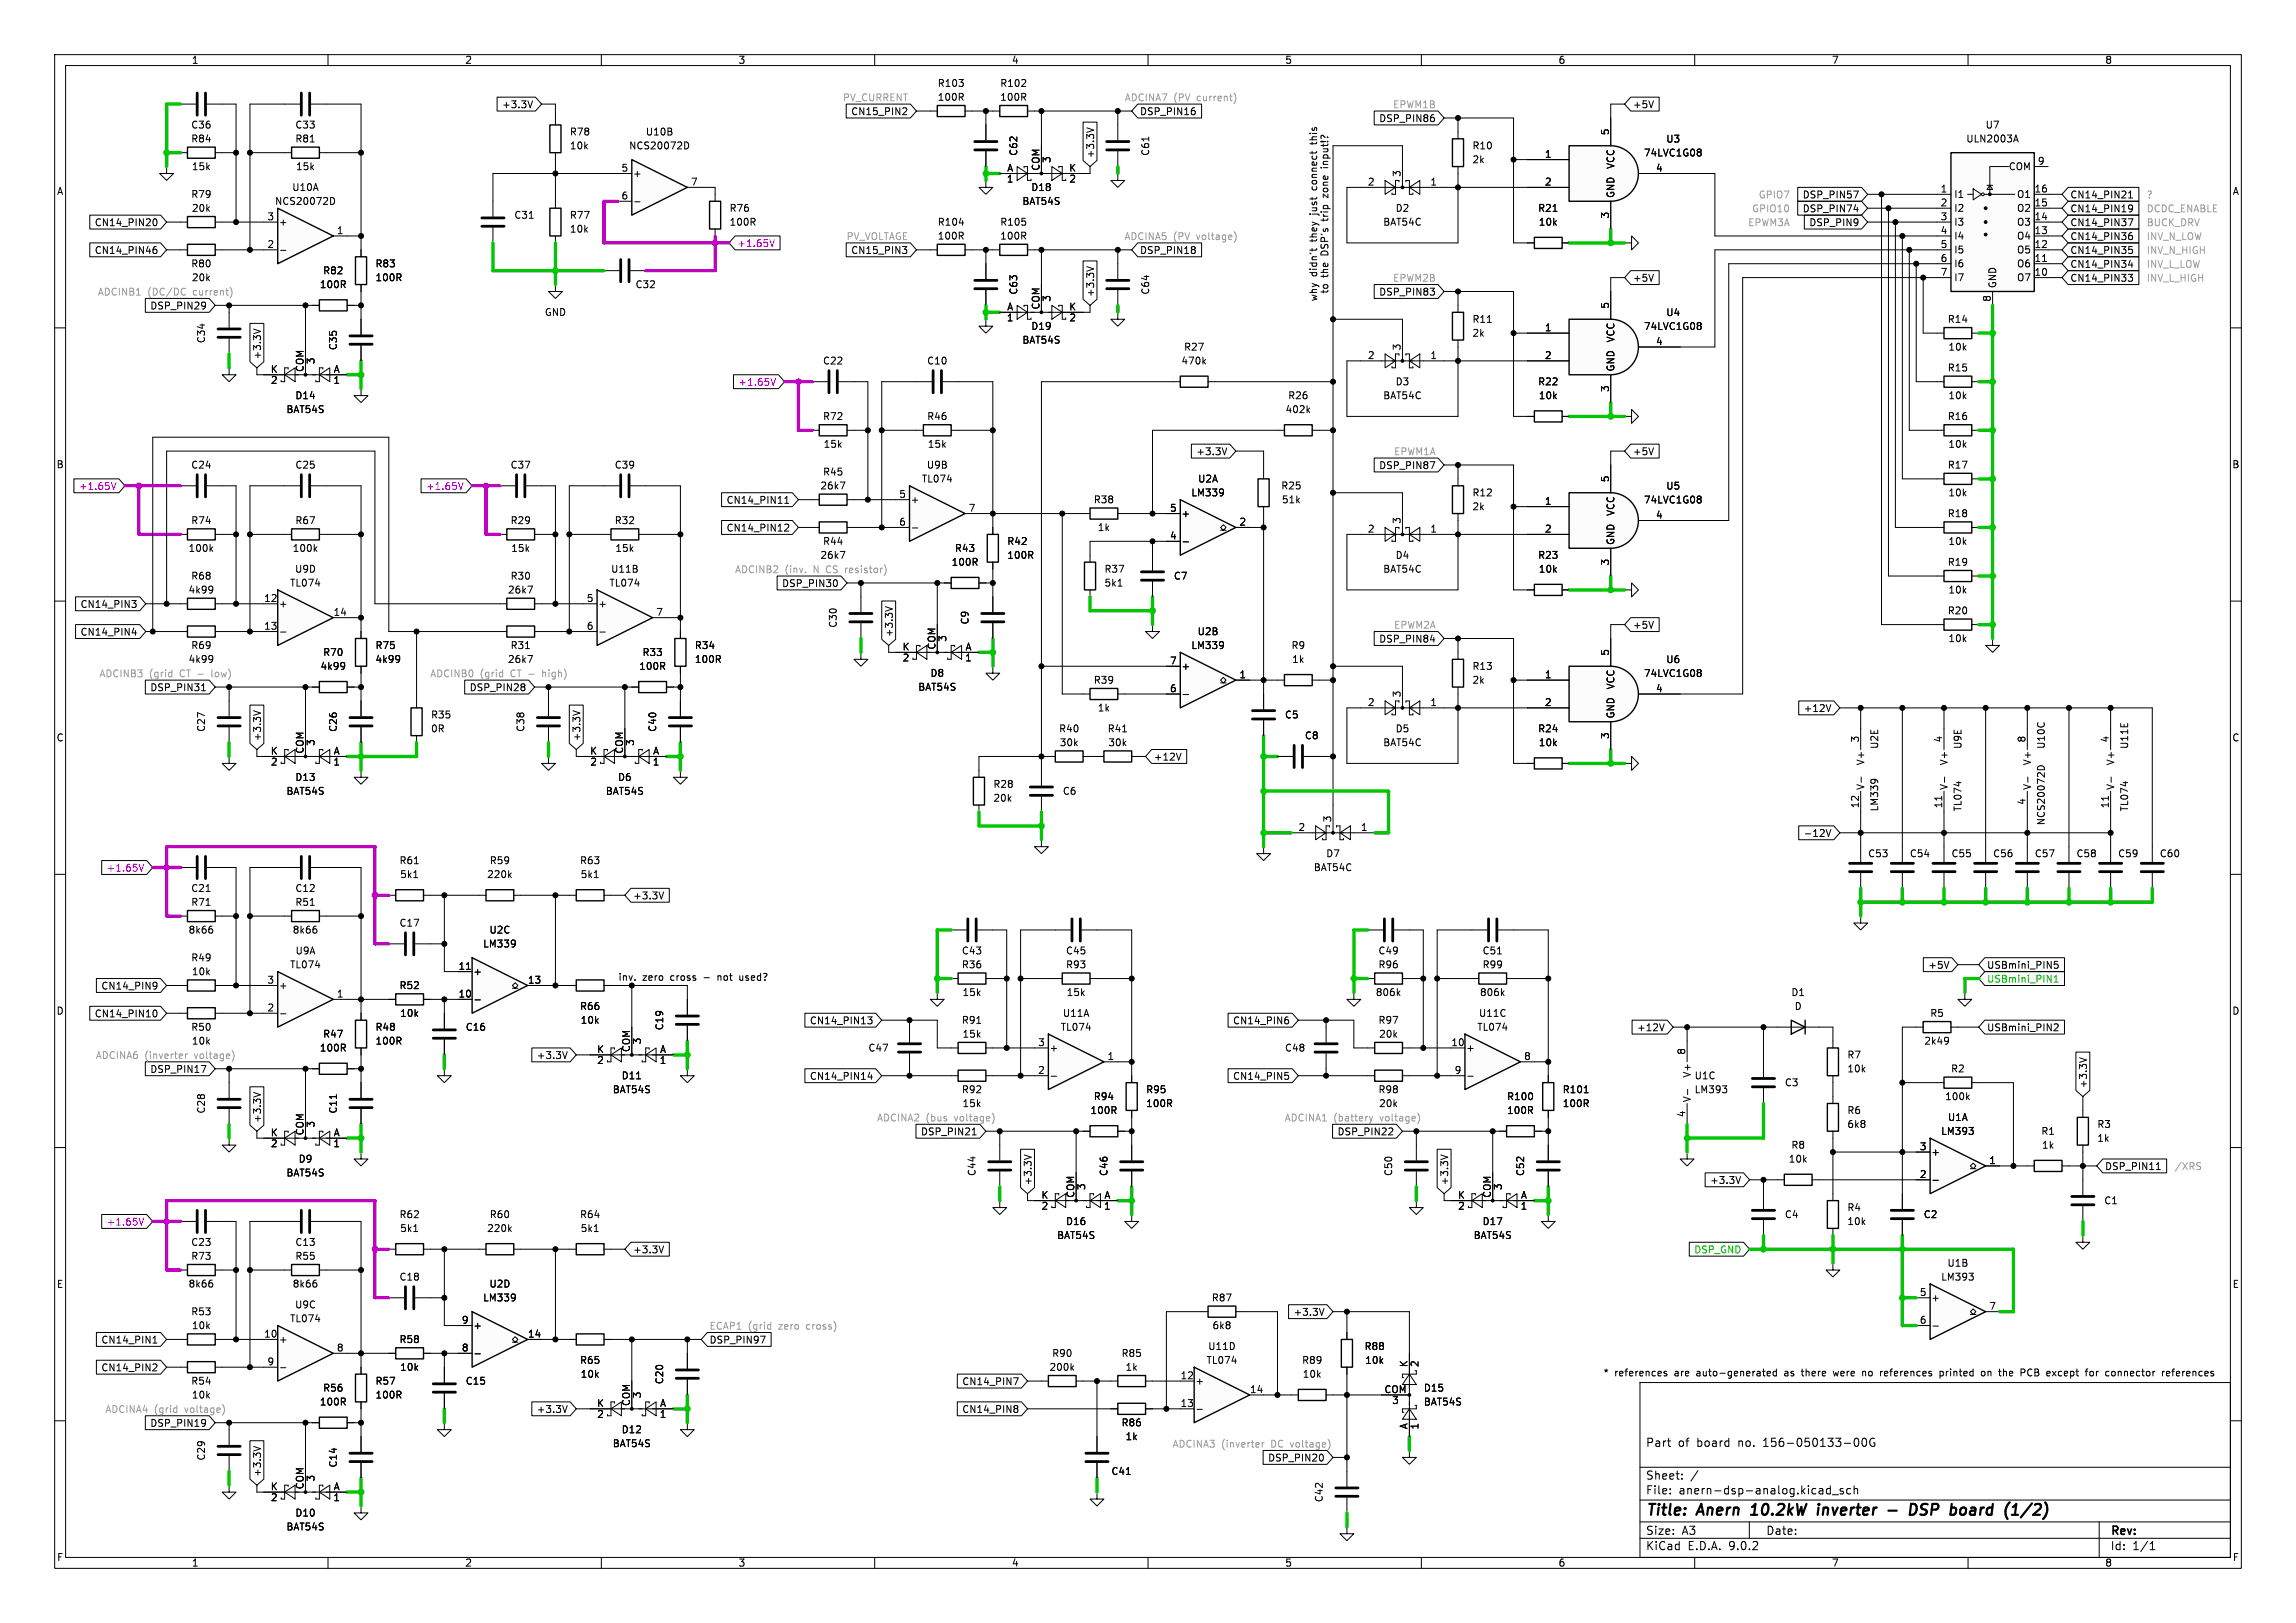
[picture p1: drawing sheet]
<svg xmlns="http://www.w3.org/2000/svg" width="420mm" height="297mm" viewBox="0 0 420 297" stroke-linecap="round" stroke-linejoin="round" font-family="sans-serif">
<defs><g id="words">
<g font-size="2.8">
<text x="301" y="277.9">Title:</text>
<text x="310.6" y="277.9">Anern</text>
<text x="321.3" y="277.9">10.2kW</text>
<text x="334.2" y="277.9">inverter</text>
<text x="347.8" y="277.9">-</text>
<text x="352.6" y="277.9">DSP</text>
<text x="360.8" y="277.9">board</text>
<text x="371.6" y="277.9">(1/2)</text>
</g>
<g font-size="2.1">
<text x="301" y="265">Part</text>
<text x="306.9" y="265">of</text>
<text x="310.4" y="265">board</text>
<text x="318.1" y="265">no.</text>
<text x="322.8" y="265">156-050133-00G</text>
<text x="301" y="273.7">File:</text>
<text x="301" y="271">Sheet:</text>
<text x="307.1" y="273.7">anern-dsp-analog.kicad_sch</text>
<text x="301" y="281.1">Size:</text>
<text x="307.6" y="281.1">A3</text>
<text x="323" y="281.1">Date:</text>
<text x="386" y="281.3">Rev:</text>
<text x="301" y="283.9">KiCad</text>
<text x="308.7" y="283.9">E.D.A.</text>
<text x="316.3" y="283.9">9.0.2</text>
<text x="386" y="283.9">Id:</text>
<text x="390.1" y="283.9">1/1</text>
</g>
<g font-size="1.8">
<text x="35" y="11.9">1</text>
<text x="85" y="11.9">2</text>
<text x="135" y="11.9">3</text>
<text x="185" y="11.9">4</text>
<text x="235" y="11.9">5</text>
<text x="285" y="11.9">6</text>
<text x="335" y="11.9">7</text>
<text x="385" y="11.9">8</text>
<text x="171.4" y="16.1">R103</text>
<text x="182.9" y="16.1">R102</text>
<text x="34.9" y="23.7">C36</text>
<text x="53.9" y="23.7">C33</text>
<text x="91.7" y="20">+3.3V</text>
<text x="155.6" y="21.3">CN15_PIN2</text>
<text x="171.4" y="18.6">100R</text>
<text x="182.9" y="18.6">100R</text>
<text x="208.4" y="21.3">DSP_PIN16</text>
<text x="252.2" y="22.5">DSP_PIN86</text>
<text x="298.6" y="20">+5V</text>
<text x="363.1" y="23.7">U7</text>
<text x="34.9" y="26.3">R84</text>
<text x="53.9" y="26.3">R81</text>
<text x="104.1" y="27.5">10k</text>
<text x="104.1" y="25">R78</text>
<text x="115" y="27.5">NCS20072D</text>
<text x="118" y="25">U10B</text>
<text x="186.3" y="28.6" transform="rotate(-90 186.3 28.6)">C62</text>
<text x="192.5" y="29.9" transform="rotate(-90 192.5 29.9)">3</text>
<text x="200.3" y="29.1" transform="rotate(-90 200.3 29.1)">+3.3V</text>
<text x="210.4" y="28.6" transform="rotate(-90 210.4 28.6)">C61</text>
<text x="241.1" y="25.7" transform="rotate(-90 241.1 25.7)">this</text>
<text x="269.2" y="27.5">R10</text>
<text x="282.5" y="29">1</text>
<text x="294.4" y="24.8" transform="rotate(-90 294.4 24.8)">5</text>
<text x="300.6" y="28.8">74LVC1G08</text>
<text x="304.7" y="26.3">U3</text>
<text x="359.6" y="26.3">ULN2003A</text>
<text x="10.3" y="35.9">A</text>
<text x="35" y="31.3">15k</text>
<text x="53.4" y="35.2">U10A</text>
<text x="54.1" y="31.3">15k</text>
<text x="113.6" y="31.5">5</text>
<text x="115.7" y="32.6">+</text>
<text x="126.3" y="34">7</text>
<text x="184.1" y="33.7">1</text>
<text x="184.1" y="31.5">A</text>
<text x="188.6" y="35.2">D18</text>
<text x="190.2" y="31.3" transform="rotate(-90 190.2 31.3)">COM</text>
<text x="195.5" y="31.5">K</text>
<text x="195.5" y="33.7">2</text>
<text x="241.1" y="34.3" transform="rotate(-90 241.1 34.3)">connect</text>
<text x="243.2" y="35.7" transform="rotate(-90 243.2 35.7)">zone</text>
<text x="243.2" y="30.1" transform="rotate(-90 243.2 30.1)">input!?</text>
<text x="250.1" y="34">2</text>
<text x="256.3" y="32.5" transform="rotate(-90 256.3 32.5)">3</text>
<text x="261.5" y="34">1</text>
<text x="269.2" y="30.1">2k</text>
<text x="282.5" y="34">2</text>
<text x="295.5" y="31" transform="rotate(-90 295.5 31)">VCC</text>
<text x="302.8" y="31.5">4</text>
<text x="354.9" y="35.3">1</text>
<text x="367.3" y="31.3">COM</text>
<text x="372.1" y="35.3">16</text>
<text x="372.7" y="30.2">9</text>
<text x="408.3" y="35.9">A</text>
<text x="17.2" y="41.6">CN14_PIN20</text>
<text x="34.9" y="36.4">R79</text>
<text x="35" y="39">20k</text>
<text x="48.8" y="40.4">3</text>
<text x="50.2" y="37.7">NCS20072D</text>
<text x="50.9" y="41.5">+</text>
<text x="94" y="40.2">C31</text>
<text x="104.1" y="40.2">R77</text>
<text x="113.6" y="36.6">6</text>
<text x="133.4" y="41.5">100R</text>
<text x="133.4" y="39">R76</text>
<text x="171.4" y="41.5">R104</text>
<text x="182.9" y="41.5">R105</text>
<text x="186.9" y="37.7">BAT54S</text>
<text x="241.1" y="39" transform="rotate(-90 241.1 39)">just</text>
<text x="243.2" y="40.1" transform="rotate(-90 243.2 40.1)">trip</text>
<text x="252.9" y="41.5">BAT54C</text>
<text x="255.2" y="39">D2</text>
<text x="281.3" y="39">R21</text>
<text x="281.4" y="41.5">10k</text>
<text x="294.4" y="40.1" transform="rotate(-90 294.4 40.1)">3</text>
<text x="295.5" y="36.3" transform="rotate(-90 295.5 36.3)">GND</text>
<text x="329.7" y="39.1">DSP_PIN74</text>
<text x="329.7" y="36.5">DSP_PIN57</text>
<text x="330.9" y="41.6">DSP_PIN9</text>
<text x="354.9" y="37.8">2</text>
<text x="354.9" y="40.4">3</text>
<text x="357.4" y="36.4">I1</text>
<text x="357.4" y="39">I2</text>
<text x="357.4" y="41.5">I3</text>
<text x="368.9" y="36.4">O1</text>
<text x="368.9" y="39">O2</text>
<text x="368.9" y="41.5">O3</text>
<text x="372.1" y="37.8">15</text>
<text x="372.1" y="40.4">14</text>
<text x="378.6" y="41.6">CN14_PIN37</text>
<text x="378.6" y="39.1">CN14_PIN19</text>
<text x="378.6" y="36.5">CN14_PIN21</text>
<text x="17.2" y="46.7">CN14_PIN46</text>
<text x="48.8" y="45.5">2</text>
<text x="61.5" y="42.9">1</text>
<text x="104.1" y="42.8">10k</text>
<text x="155.6" y="46.7">CN15_PIN3</text>
<text x="171.4" y="44">100R</text>
<text x="182.9" y="44">100R</text>
<text x="208.4" y="46.7">DSP_PIN18</text>
<text x="241.1" y="44.1" transform="rotate(-90 241.1 44.1)">they</text>
<text x="243.2" y="46.6" transform="rotate(-90 243.2 46.6)">DSP's</text>
<text x="354.9" y="42.9">4</text>
<text x="354.9" y="45.5">5</text>
<text x="357.4" y="44">I4</text>
<text x="357.4" y="46.6">I5</text>
<text x="368.9" y="44">O4</text>
<text x="368.9" y="46.6">O5</text>
<text x="372.1" y="42.9">13</text>
<text x="372.1" y="45.5">12</text>
<text x="378.6" y="46.7">CN14_PIN35</text>
<text x="378.6" y="44.1">CN14_PIN36</text>
<text x="34.9" y="49.1">R80</text>
<text x="35" y="51.7">20k</text>
<text x="58.4" y="52.9">100R</text>
<text x="59" y="50.4">R82</text>
<text x="68.6" y="51.7">100R</text>
<text x="68.6" y="49.1">R83</text>
<text x="116.2" y="52.9">C32</text>
<text x="241.1" y="50.6" transform="rotate(-90 241.1 50.6)">didn't</text>
<text x="243.2" y="53.8" transform="rotate(-90 243.2 53.8)">to</text>
<text x="243.2" y="50.8" transform="rotate(-90 243.2 50.8)">the</text>
<text x="298.6" y="51.8">+5V</text>
<text x="354.9" y="48">6</text>
<text x="354.9" y="50.5">7</text>
<text x="357.4" y="49.1">I6</text>
<text x="357.4" y="51.7">I7</text>
<text x="365.4" y="52.8" transform="rotate(-90 365.4 52.8)">GND</text>
<text x="368.9" y="49.1">O6</text>
<text x="368.9" y="51.7">O7</text>
<text x="372.1" y="48">11</text>
<text x="372.1" y="50.5">10</text>
<text x="378.6" y="49.2">CN14_PIN34</text>
<text x="378.6" y="51.8">CN14_PIN33</text>
<text x="27.4" y="56.8">DSP_PIN29</text>
<text x="99.6" y="58">GND</text>
<text x="184.1" y="59.1">1</text>
<text x="184.1" y="56.9">A</text>
<text x="186.3" y="54" transform="rotate(-90 186.3 54)">C63</text>
<text x="190.2" y="56.7" transform="rotate(-90 190.2 56.7)">COM</text>
<text x="192.5" y="55.3" transform="rotate(-90 192.5 55.3)">3</text>
<text x="195.5" y="56.9">K</text>
<text x="195.5" y="59.1">2</text>
<text x="200.3" y="54.5" transform="rotate(-90 200.3 54.5)">+3.3V</text>
<text x="210.4" y="54" transform="rotate(-90 210.4 54)">C64</text>
<text x="241.1" y="55.2" transform="rotate(-90 241.1 55.2)">why</text>
<text x="252.2" y="54.3">DSP_PIN83</text>
<text x="269.2" y="59.3">R11</text>
<text x="294.4" y="56.6" transform="rotate(-90 294.4 56.6)">5</text>
<text x="304.7" y="58">U4</text>
<text x="356.2" y="59.3">R14</text>
<text x="364.2" y="55.3" transform="rotate(-90 364.2 55.3)">8</text>
<text x="37.7" y="62.9" transform="rotate(-90 37.7 62.9)">C34</text>
<text x="47.9" y="65.9" transform="rotate(-90 47.9 65.9)">+3.3V</text>
<text x="61.8" y="64.2" transform="rotate(-90 61.8 64.2)">C35</text>
<text x="186.9" y="63.1">BAT54S</text>
<text x="188.6" y="60.6">D19</text>
<text x="216.5" y="64.4">R27</text>
<text x="250.1" y="65.8">2</text>
<text x="256.3" y="64.2" transform="rotate(-90 256.3 64.2)">3</text>
<text x="261.5" y="65.8">1</text>
<text x="269.2" y="61.8">2k</text>
<text x="282.5" y="60.7">1</text>
<text x="282.5" y="65.8">2</text>
<text x="295.5" y="62.8" transform="rotate(-90 295.5 62.8)">VCC</text>
<text x="300.6" y="60.6">74LVC1G08</text>
<text x="302.8" y="63.2">4</text>
<text x="356.3" y="64.4">10k</text>
<text x="49.4" y="68.3">K</text>
<text x="49.5" y="70.6">2</text>
<text x="55.6" y="68.2" transform="rotate(-90 55.6 68.2)">COM</text>
<text x="57.9" y="66.7" transform="rotate(-90 57.9 66.7)">3</text>
<text x="60.9" y="70.6">1</text>
<text x="60.9" y="68.3">A</text>
<text x="150.5" y="66.9">C22</text>
<text x="169.5" y="66.9">C10</text>
<text x="216" y="66.9">470k</text>
<text x="255.2" y="70.7">D3</text>
<text x="281.3" y="70.7">R22</text>
<text x="294.4" y="71.8" transform="rotate(-90 294.4 71.8)">3</text>
<text x="295.5" y="68.1" transform="rotate(-90 295.5 68.1)">GND</text>
<text x="356.2" y="68.2">R15</text>
<text x="52.3" y="75.8">BAT54S</text>
<text x="53.9" y="73.3">D14</text>
<text x="150.5" y="77.1">R72</text>
<text x="169.5" y="77.1">R46</text>
<text x="235.1" y="75.8">402k</text>
<text x="235.5" y="73.3">R26</text>
<text x="252.9" y="73.3">BAT54C</text>
<text x="281.4" y="73.3">10k</text>
<text x="356.2" y="77.1">R16</text>
<text x="356.3" y="73.3">10k</text>
<text x="150.6" y="82.1">15k</text>
<text x="169.6" y="82.1">15k</text>
<text x="218.7" y="83.5">+3.3V</text>
<text x="298.6" y="83.5">+5V</text>
<text x="356.3" y="82.1">10k</text>
<text x="10.3" y="85.9">B</text>
<text x="34.9" y="86">C24</text>
<text x="53.9" y="86">C25</text>
<text x="93.3" y="86">C37</text>
<text x="112.4" y="86">C39</text>
<text x="150" y="89.8">26k7</text>
<text x="150.5" y="87.2">R45</text>
<text x="168.5" y="88.5">TL074</text>
<text x="169.4" y="86">U9B</text>
<text x="219.1" y="88.5">U2A</text>
<text x="234.3" y="89.8">R25</text>
<text x="252.2" y="86">DSP_PIN87</text>
<text x="294.4" y="88.3" transform="rotate(-90 294.4 88.3)">5</text>
<text x="304.7" y="89.8">U5</text>
<text x="356.2" y="86">R17</text>
<text x="408.2" y="85.9">B</text>
<text x="132.8" y="92.4">CN14_PIN11</text>
<text x="164.4" y="91.2">5</text>
<text x="166.5" y="92.3">+</text>
<text x="177.1" y="93.7">7</text>
<text x="200" y="92.3">R38</text>
<text x="213.9" y="93.7">5</text>
<text x="216" y="94.8">+</text>
<text x="217.8" y="91">LM339</text>
<text x="234.4" y="92.3">51k</text>
<text x="256.3" y="96" transform="rotate(-90 256.3 96)">3</text>
<text x="269.2" y="91">R12</text>
<text x="269.2" y="93.6">2k</text>
<text x="282.5" y="92.5">1</text>
<text x="295.5" y="94.5" transform="rotate(-90 295.5 94.5)">VCC</text>
<text x="300.6" y="92.3">74LVC1G08</text>
<text x="302.8" y="95">4</text>
<text x="356.2" y="94.8">R18</text>
<text x="356.3" y="91">10k</text>
<text x="34.4" y="101.2">100k</text>
<text x="34.9" y="96.1">R74</text>
<text x="53.5" y="101.2">100k</text>
<text x="53.9" y="96.1">R67</text>
<text x="93.3" y="96.1">R29</text>
<text x="93.4" y="101.2">15k</text>
<text x="112.4" y="96.1">R32</text>
<text x="112.5" y="101.2">15k</text>
<text x="132.8" y="97.5">CN14_PIN12</text>
<text x="150.5" y="99.9">R44</text>
<text x="164.4" y="96.3">6</text>
<text x="174.6" y="101.2">R43</text>
<text x="184.2" y="99.9">R42</text>
<text x="200.7" y="97.4">1k</text>
<text x="213.9" y="98.8">4</text>
<text x="226.6" y="96.3">2</text>
<text x="250.1" y="97.5">2</text>
<text x="261.5" y="97.5">1</text>
<text x="282.5" y="97.5">2</text>
<text x="295.5" y="99.8" transform="rotate(-90 295.5 99.8)">GND</text>
<text x="356.3" y="99.9">10k</text>
<text x="34.9" y="106.3">R68</text>
<text x="53" y="107.5">TL074</text>
<text x="53.9" y="105">U9D</text>
<text x="93.3" y="106.3">R30</text>
<text x="111.4" y="107.5">TL074</text>
<text x="111.7" y="105">U11B</text>
<text x="143" y="107.6">DSP_PIN30</text>
<text x="150" y="102.5">26k7</text>
<text x="174" y="103.7">100R</text>
<text x="184.2" y="102.5">100R</text>
<text x="201.9" y="107.5">5k1</text>
<text x="201.9" y="105">R37</text>
<text x="214.6" y="106.3">C7</text>
<text x="252.9" y="105">BAT54C</text>
<text x="255.2" y="102.5">D4</text>
<text x="281.3" y="102.5">R23</text>
<text x="281.4" y="105">10k</text>
<text x="294.4" y="103.6" transform="rotate(-90 294.4 103.6)">3</text>
<text x="356.2" y="103.7">R19</text>
<text x="14.6" y="111.4">CN14_PIN3</text>
<text x="34.4" y="108.8">4k99</text>
<text x="48.2" y="110.2">12</text>
<text x="50.9" y="111.4">+</text>
<text x="60.9" y="112.8">14</text>
<text x="92.8" y="108.8">26k7</text>
<text x="107.2" y="110.2">5</text>
<text x="109.3" y="111.4">+</text>
<text x="119.9" y="112.8">7</text>
<text x="356.2" y="112.6">R20</text>
<text x="356.3" y="108.8">10k</text>
<text x="14.6" y="116.5">CN14_PIN4</text>
<text x="34.9" y="119">R69</text>
<text x="48.2" y="115.3">13</text>
<text x="68.6" y="119">R75</text>
<text x="93.3" y="119">R31</text>
<text x="107.2" y="115.3">6</text>
<text x="127" y="119">R34</text>
<text x="153.3" y="115" transform="rotate(-90 153.3 115)">C30</text>
<text x="163.5" y="116.7" transform="rotate(-90 163.5 116.7)">+3.3V</text>
<text x="165" y="119.1">K</text>
<text x="171.2" y="119" transform="rotate(-90 171.2 119)">COM</text>
<text x="173.4" y="117.5" transform="rotate(-90 173.4 117.5)">3</text>
<text x="176.5" y="119.1">A</text>
<text x="177.4" y="114.4" transform="rotate(-90 177.4 114.4)">C9</text>
<text x="217.8" y="119">LM339</text>
<text x="219" y="116.4">U2B</text>
<text x="236.1" y="119">R9</text>
<text x="252.2" y="117.8">DSP_PIN84</text>
<text x="298.6" y="115.3">+5V</text>
<text x="356.3" y="117.7">10k</text>
<text x="34.4" y="121.5">4k99</text>
<text x="58.5" y="122.8">4k99</text>
<text x="59" y="120.2">R70</text>
<text x="68.6" y="121.5">4k99</text>
<text x="92.8" y="121.5">26k7</text>
<text x="116.8" y="122.8">100R</text>
<text x="117.4" y="120.2">R33</text>
<text x="127" y="121.5">100R</text>
<text x="165" y="121.4">2</text>
<text x="170.1" y="124.1">D8</text>
<text x="176.5" y="121.4">1</text>
<text x="200" y="125.3">R39</text>
<text x="213.9" y="121.7">7</text>
<text x="216" y="122.8">+</text>
<text x="226.6" y="124.2">1</text>
<text x="236.3" y="121.5">1k</text>
<text x="269.2" y="122.8">R13</text>
<text x="269.2" y="125.3">2k</text>
<text x="282.5" y="124.2">1</text>
<text x="294.4" y="120.1" transform="rotate(-90 294.4 120.1)">5</text>
<text x="300.6" y="124.1">74LVC1G08</text>
<text x="304.7" y="121.5">U6</text>
<text x="27.4" y="126.7">DSP_PIN31</text>
<text x="78.7" y="131.7">R35</text>
<text x="85.8" y="126.7">DSP_PIN28</text>
<text x="167.9" y="126.6">BAT54S</text>
<text x="200.7" y="130.4">1k</text>
<text x="213.9" y="126.7">6</text>
<text x="235" y="131.7">C5</text>
<text x="250.1" y="129.3">2</text>
<text x="256.3" y="127.7" transform="rotate(-90 256.3 127.7)">3</text>
<text x="261.5" y="129.3">1</text>
<text x="282.5" y="129.3">2</text>
<text x="295.5" y="131.6" transform="rotate(-90 295.5 131.6)">GND</text>
<text x="295.5" y="126.3" transform="rotate(-90 295.5 126.3)">VCC</text>
<text x="302.8" y="126.7">4</text>
<text x="329.8" y="130.5">+12V</text>
<text x="10.3" y="135.9">C</text>
<text x="37.7" y="134" transform="rotate(-90 37.7 134)">C27</text>
<text x="47.9" y="135.7" transform="rotate(-90 47.9 135.7)">+3.3V</text>
<text x="57.9" y="136.6" transform="rotate(-90 57.9 136.6)">3</text>
<text x="61.8" y="134" transform="rotate(-90 61.8 134)">C26</text>
<text x="78.7" y="134.2">0R</text>
<text x="96.1" y="134" transform="rotate(-90 96.1 134)">C38</text>
<text x="106.4" y="135.7" transform="rotate(-90 106.4 135.7)">+3.3V</text>
<text x="116.3" y="136.6" transform="rotate(-90 116.3 136.6)">3</text>
<text x="120.2" y="134" transform="rotate(-90 120.2 134)">C40</text>
<text x="193.6" y="134.2">R40</text>
<text x="193.8" y="136.8">30k</text>
<text x="202.5" y="134.2">R41</text>
<text x="202.6" y="136.8">30k</text>
<text x="238.6" y="135.5">C8</text>
<text x="252.9" y="136.8">BAT54C</text>
<text x="255.2" y="134.2">D5</text>
<text x="281.3" y="134.2">R24</text>
<text x="281.4" y="136.8">10k</text>
<text x="294.4" y="135.3" transform="rotate(-90 294.4 135.3)">3</text>
<text x="340.1" y="136" transform="rotate(-90 340.1 136)">3</text>
<text x="343.8" y="137.2" transform="rotate(-90 343.8 137.2)">U2E</text>
<text x="355.3" y="136" transform="rotate(-90 355.3 136)">4</text>
<text x="359" y="137.2" transform="rotate(-90 359 137.2)">U9E</text>
<text x="370.6" y="136" transform="rotate(-90 370.6 136)">8</text>
<text x="374.2" y="137.2" transform="rotate(-90 374.2 137.2)">U10C</text>
<text x="385.8" y="136" transform="rotate(-90 385.8 136)">4</text>
<text x="389.5" y="137.2" transform="rotate(-90 389.5 137.2)">U11E</text>
<text x="408.2" y="135.9">C</text>
<text x="49.4" y="138.2">K</text>
<text x="49.5" y="140.4">2</text>
<text x="53.9" y="143.1">D13</text>
<text x="55.6" y="138" transform="rotate(-90 55.6 138)">COM</text>
<text x="60.9" y="140.4">1</text>
<text x="60.9" y="138.2">A</text>
<text x="107.8" y="138.2">K</text>
<text x="107.9" y="140.4">2</text>
<text x="113" y="143.1">D6</text>
<text x="114" y="138" transform="rotate(-90 114 138)">COM</text>
<text x="119.3" y="140.4">1</text>
<text x="119.4" y="138.2">A</text>
<text x="211" y="139.4">+12V</text>
<text x="341.2" y="140.2" transform="rotate(-90 341.2 140.2)">V+</text>
<text x="356.5" y="140.2" transform="rotate(-90 356.5 140.2)">V+</text>
<text x="371.7" y="140.2" transform="rotate(-90 371.7 140.2)">V+</text>
<text x="386.9" y="140.2" transform="rotate(-90 386.9 140.2)">V+</text>
<text x="52.3" y="145.6">BAT54S</text>
<text x="110.7" y="145.6">BAT54S</text>
<text x="181.6" y="146.9">20k</text>
<text x="181.6" y="144.4">R28</text>
<text x="194.3" y="145.6">C6</text>
<text x="340.1" y="148" transform="rotate(-90 340.1 148)">12</text>
<text x="341.2" y="144.7" transform="rotate(-90 341.2 144.7)">V-</text>
<text x="343.8" y="148.6" transform="rotate(-90 343.8 148.6)">LM339</text>
<text x="355.3" y="148" transform="rotate(-90 355.3 148)">11</text>
<text x="356.5" y="144.7" transform="rotate(-90 356.5 144.7)">V-</text>
<text x="359" y="148.6" transform="rotate(-90 359 148.6)">TL074</text>
<text x="370.6" y="147.4" transform="rotate(-90 370.6 147.4)">4</text>
<text x="371.7" y="144.7" transform="rotate(-90 371.7 144.7)">V-</text>
<text x="385.8" y="148" transform="rotate(-90 385.8 148)">11</text>
<text x="386.9" y="144.7" transform="rotate(-90 386.9 144.7)">V-</text>
<text x="389.5" y="148.6" transform="rotate(-90 389.5 148.6)">TL074</text>
<text x="237.4" y="152.1">2</text>
<text x="243.6" y="150.6" transform="rotate(-90 243.6 150.6)">3</text>
<text x="248.8" y="152.1">1</text>
<text x="329.8" y="153.4">-12V</text>
<text x="374.2" y="151.1" transform="rotate(-90 374.2 151.1)">NCS20072D</text>
<text x="73" y="158.3">R61</text>
<text x="73.1" y="160.9">5k1</text>
<text x="89" y="160.9">220k</text>
<text x="89.5" y="158.3">R59</text>
<text x="106" y="158.3">R63</text>
<text x="106.1" y="160.9">5k1</text>
<text x="240.2" y="159.6">BAT54C</text>
<text x="242.5" y="157.1">D7</text>
<text x="341.6" y="157.1">C53</text>
<text x="349.3" y="157.1">C54</text>
<text x="356.9" y="157.1">C55</text>
<text x="364.5" y="157.1">C56</text>
<text x="372.1" y="157.1">C57</text>
<text x="379.7" y="157.1">C58</text>
<text x="387.4" y="157.1">C59</text>
<text x="395" y="157.1">C60</text>
<text x="34.9" y="163.4">C21</text>
<text x="34.9" y="166">R71</text>
<text x="53.9" y="166">R51</text>
<text x="53.9" y="163.4">C12</text>
<text x="115.7" y="164.8">+3.3V</text>
<text x="34.4" y="171">8k66</text>
<text x="53.5" y="171">8k66</text>
<text x="73" y="169.8">C17</text>
<text x="88.3" y="173.6">LM339</text>
<text x="89.4" y="171">U2C</text>
<text x="34.9" y="176.1">R49</text>
<text x="35" y="178.7">10k</text>
<text x="53" y="177.4">TL074</text>
<text x="54" y="174.9">U9A</text>
<text x="83.8" y="177.5">11</text>
<text x="86.5" y="178.7">+</text>
<text x="113" y="179.7">inv.</text>
<text x="117.5" y="179.7">zero</text>
<text x="122.7" y="179.7">cross</text>
<text x="129" y="179.7">-</text>
<text x="131.7" y="179.7">not</text>
<text x="135.9" y="179.7">used?</text>
<text x="175.9" y="177.4">R36</text>
<text x="175.9" y="174.9">C43</text>
<text x="194.9" y="174.9">C45</text>
<text x="194.9" y="177.4">R93</text>
<text x="252.1" y="174.9">C49</text>
<text x="252.1" y="177.4">R96</text>
<text x="271.1" y="174.9">C51</text>
<text x="271.1" y="177.4">R99</text>
<text x="352.6" y="177.5">+5V</text>
<text x="363.4" y="177.5">USBmini_PIN5</text>
<text x="10.3" y="185.9">D</text>
<text x="18.4" y="181.3">CN14_PIN9</text>
<text x="48.8" y="180.1">3</text>
<text x="48.8" y="185.2">2</text>
<text x="50.9" y="181.2">+</text>
<text x="61.5" y="182.6">1</text>
<text x="73" y="181.2">R52</text>
<text x="83.8" y="182.6">10</text>
<text x="96.5" y="180.1">13</text>
<text x="106" y="185">R66</text>
<text x="176" y="182.5">15k</text>
<text x="195" y="182.5">15k</text>
<text x="251.6" y="182.5">806k</text>
<text x="270.6" y="182.5">806k</text>
<text x="327.6" y="182.5">D1</text>
<text x="328.2" y="185">D</text>
<text x="408.2" y="185.9">D</text>
<text x="17.2" y="186.4">CN14_PIN10</text>
<text x="34.9" y="188.8">R50</text>
<text x="35" y="191.4">10k</text>
<text x="59" y="190.1">R47</text>
<text x="68.6" y="191.4">100R</text>
<text x="68.6" y="188.8">R48</text>
<text x="73.1" y="186.3">10k</text>
<text x="85.1" y="188.8">C16</text>
<text x="106.1" y="187.6">10k</text>
<text x="117.6" y="191.2" transform="rotate(-90 117.6 191.2)">3</text>
<text x="121.5" y="188.6" transform="rotate(-90 121.5 188.6)">C19</text>
<text x="148" y="187.6">CN14_PIN13</text>
<text x="175.9" y="187.6">R91</text>
<text x="176" y="190.1">15k</text>
<text x="189.8" y="191.5">3</text>
<text x="193.9" y="188.8">TL074</text>
<text x="194.3" y="186.3">U11A</text>
<text x="225.5" y="187.6">CN14_PIN6</text>
<text x="252.1" y="187.6">R97</text>
<text x="252.2" y="190.1">20k</text>
<text x="265.4" y="191.5">10</text>
<text x="270.1" y="188.8">TL074</text>
<text x="270.4" y="186.3">U11C</text>
<text x="299.4" y="188.9">+12V</text>
<text x="351.9" y="191.4">2k49</text>
<text x="353" y="186.3">R5</text>
<text x="363.4" y="188.9">USBmini_PIN2</text>
<text x="27.4" y="196.5">DSP_PIN17</text>
<text x="58.4" y="192.6">100R</text>
<text x="98.1" y="194">+3.3V</text>
<text x="109.1" y="192.8">K</text>
<text x="109.1" y="195">2</text>
<text x="113.6" y="197.7">D11</text>
<text x="115.3" y="192.6" transform="rotate(-90 115.3 192.6)">COM</text>
<text x="120.6" y="195">1</text>
<text x="120.6" y="192.8">A</text>
<text x="148" y="197.8">CN14_PIN14</text>
<text x="158.8" y="192.6">C47</text>
<text x="189.8" y="196.6">2</text>
<text x="191.9" y="192.6">+</text>
<text x="202.5" y="194.1">1</text>
<text x="225.5" y="197.8">CN14_PIN5</text>
<text x="235" y="192.6">C48</text>
<text x="266" y="196.6">9</text>
<text x="268.1" y="192.6">+</text>
<text x="278.7" y="194.1">8</text>
<text x="308.4" y="193.1" transform="rotate(-90 308.4 193.1)">8</text>
<text x="309.5" y="197.3" transform="rotate(-90 309.5 197.3)">V+</text>
<text x="309.9" y="197.7">U1C</text>
<text x="337.8" y="193.9">R7</text>
<text x="337.8" y="196.4">10k</text>
<text x="356.8" y="196.4">R2</text>
<text x="37.7" y="203.9" transform="rotate(-90 37.7 203.9)">C28</text>
<text x="61.8" y="203.9" transform="rotate(-90 61.8 203.9)">C11</text>
<text x="112" y="200.3">BAT54S</text>
<text x="175.9" y="200.3">R92</text>
<text x="176" y="202.8">15k</text>
<text x="200" y="201.5">R94</text>
<text x="209.6" y="202.8">100R</text>
<text x="209.6" y="200.3">R95</text>
<text x="252.1" y="200.3">R98</text>
<text x="252.2" y="202.8">20k</text>
<text x="275.6" y="201.5">R100</text>
<text x="285.8" y="200.3">R101</text>
<text x="285.8" y="202.8">100R</text>
<text x="309.5" y="201.8" transform="rotate(-90 309.5 201.8)">V-</text>
<text x="309.9" y="200.3">LM393</text>
<text x="326.4" y="199">C3</text>
<text x="355.7" y="201.5">100k</text>
<text x="382" y="199.2" transform="rotate(-90 382 199.2)">+3.3V</text>
<text x="47.9" y="205.6" transform="rotate(-90 47.9 205.6)">+3.3V</text>
<text x="49.4" y="208">K</text>
<text x="55.6" y="207.9" transform="rotate(-90 55.6 207.9)">COM</text>
<text x="57.9" y="206.4" transform="rotate(-90 57.9 206.4)">3</text>
<text x="60.9" y="208">A</text>
<text x="168.4" y="208">DSP_PIN21</text>
<text x="199.4" y="204.1">100R</text>
<text x="244.6" y="208">DSP_PIN22</text>
<text x="275.6" y="204.1">100R</text>
<text x="308.4" y="204.5" transform="rotate(-90 308.4 204.5)">4</text>
<text x="337.8" y="204.1">R6</text>
<text x="337.8" y="206.6">6k8</text>
<text x="355" y="207.9">LM393</text>
<text x="356.2" y="205.3">U1A</text>
<text x="373.3" y="207.9">R1</text>
<text x="383.5" y="206.6">R3</text>
<text x="383.5" y="209.1">1k</text>
<text x="49.5" y="210.3">2</text>
<text x="52.3" y="215.5">BAT54S</text>
<text x="54.5" y="213">D9</text>
<text x="60.9" y="210.3">1</text>
<text x="178.7" y="215.3" transform="rotate(-90 178.7 215.3)">C44</text>
<text x="202.8" y="215.3" transform="rotate(-90 202.8 215.3)">C46</text>
<text x="254.9" y="215.3" transform="rotate(-90 254.9 215.3)">C50</text>
<text x="279" y="215.3" transform="rotate(-90 279 215.3)">C52</text>
<text x="327.1" y="213">10k</text>
<text x="327.6" y="210.4">R8</text>
<text x="351.1" y="210.6">3</text>
<text x="351.1" y="215.6">2</text>
<text x="353.2" y="211.7">+</text>
<text x="363.8" y="213.1">1</text>
<text x="373.4" y="210.4">1k</text>
<text x="385" y="214.3">DSP_PIN11</text>
<text x="188.9" y="217" transform="rotate(-90 188.9 217)">+3.3V</text>
<text x="190.4" y="219.5">K</text>
<text x="190.4" y="221.7">2</text>
<text x="196.6" y="219.3" transform="rotate(-90 196.6 219.3)">COM</text>
<text x="198.8" y="217.9" transform="rotate(-90 198.8 217.9)">3</text>
<text x="201.9" y="221.7">1</text>
<text x="201.9" y="219.5">A</text>
<text x="265.1" y="217" transform="rotate(-90 265.1 217)">+3.3V</text>
<text x="266.6" y="219.5">K</text>
<text x="266.6" y="221.7">2</text>
<text x="272.8" y="219.3" transform="rotate(-90 272.8 219.3)">COM</text>
<text x="275" y="217.9" transform="rotate(-90 275 217.9)">3</text>
<text x="278.1" y="221.7">1</text>
<text x="278.1" y="219.5">A</text>
<text x="312.7" y="216.9">+3.3V</text>
<text x="337.8" y="221.8">R4</text>
<text x="384.8" y="220.6">C1</text>
<text x="73" y="223.1">R62</text>
<text x="73.1" y="225.7">5k1</text>
<text x="89" y="225.7">220k</text>
<text x="89.5" y="223.1">R60</text>
<text x="106" y="223.1">R64</text>
<text x="106.1" y="225.7">5k1</text>
<text x="193.3" y="226.9">BAT54S</text>
<text x="194.9" y="224.4">D16</text>
<text x="269.5" y="226.9">BAT54S</text>
<text x="271.1" y="224.4">D17</text>
<text x="326.4" y="223.1">C4</text>
<text x="337.8" y="224.4">10k</text>
<text x="351.8" y="223.1">C2</text>
<text x="34.9" y="228.2">C23</text>
<text x="34.9" y="230.7">R73</text>
<text x="53.9" y="228.2">C13</text>
<text x="53.9" y="230.7">R55</text>
<text x="115.7" y="229.6">+3.3V</text>
<text x="356.1" y="232">U1B</text>
<text x="10.3" y="235.9">E</text>
<text x="34.4" y="235.8">8k66</text>
<text x="53.5" y="235.8">8k66</text>
<text x="53.9" y="239.6">U9C</text>
<text x="73" y="234.5">C18</text>
<text x="88.3" y="238.4">LM339</text>
<text x="89.4" y="235.8">U2D</text>
<text x="221.6" y="238.4">R87</text>
<text x="351.1" y="237.2">5</text>
<text x="353.2" y="238.4">+</text>
<text x="355" y="234.5">LM393</text>
<text x="363.8" y="239.8">7</text>
<text x="408.3" y="235.9">E</text>
<text x="34.9" y="240.9">R53</text>
<text x="35" y="243.4">10k</text>
<text x="48.2" y="244.9">10</text>
<text x="50.9" y="246">+</text>
<text x="53" y="242.2">TL074</text>
<text x="73" y="246">R58</text>
<text x="84.4" y="242.3">9</text>
<text x="86.5" y="243.4">+</text>
<text x="96.5" y="244.9">14</text>
<text x="221.7" y="243.4">6k8</text>
<text x="236.5" y="241">+3.3V</text>
<text x="351.1" y="242.3">6</text>
<text x="18.4" y="251.1">CN14_PIN2</text>
<text x="18.4" y="246.1">CN14_PIN1</text>
<text x="48.8" y="249.9">9</text>
<text x="61.5" y="247.4">8</text>
<text x="73.1" y="251.1">10k</text>
<text x="84.4" y="247.4">8</text>
<text x="106" y="249.8">R65</text>
<text x="129.7" y="246.1">DSP_PIN97</text>
<text x="191.9" y="251.1">200k</text>
<text x="192.4" y="248.5">R90</text>
<text x="205.1" y="248.5">R85</text>
<text x="205.8" y="251.1">1k</text>
<text x="220.6" y="249.8">TL074</text>
<text x="220.9" y="247.2">U11D</text>
<text x="238.1" y="249.8">R89</text>
<text x="249.5" y="247.2">R88</text>
<text x="249.6" y="249.8">10k</text>
<text x="257.6" y="250.3" transform="rotate(-90 257.6 250.3)">K</text>
<text x="259.8" y="250.3" transform="rotate(-90 259.8 250.3)">2</text>
<text x="34.9" y="253.6">R54</text>
<text x="35" y="256.1">10k</text>
<text x="58.4" y="257.4">100R</text>
<text x="59" y="254.9">R56</text>
<text x="68.6" y="256.1">100R</text>
<text x="68.6" y="253.6">R57</text>
<text x="85.1" y="253.6">C15</text>
<text x="106.1" y="252.3">10k</text>
<text x="109.1" y="257.6">K</text>
<text x="115.3" y="257.4" transform="rotate(-90 115.3 257.4)">COM</text>
<text x="117.6" y="256" transform="rotate(-90 117.6 256)">3</text>
<text x="120.6" y="257.6">A</text>
<text x="121.5" y="253.4" transform="rotate(-90 121.5 253.4)">C20</text>
<text x="175.9" y="253.7">CN14_PIN7</text>
<text x="215.9" y="252.5">12</text>
<text x="215.9" y="257.6">13</text>
<text x="218.6" y="253.6">+</text>
<text x="228.6" y="255">14</text>
<text x="238.2" y="252.3">10k</text>
<text x="253.1" y="255">COM</text>
<text x="254.6" y="257.3">3</text>
<text x="260.4" y="257.4">BAT54S</text>
<text x="260.4" y="254.9">D15</text>
<text x="293.2" y="252.1">*</text>
<text x="295.3" y="252.1">references</text>
<text x="306.4" y="252.1">are</text>
<text x="310.6" y="252.1">auto-generated</text>
<text x="326.9" y="252.1">as</text>
<text x="330.3" y="252.1">there</text>
<text x="336.3" y="252.1">were</text>
<text x="341.7" y="252.1">no</text>
<text x="345.2" y="252.1">references</text>
<text x="356.3" y="252.1">printed</text>
<text x="364.1" y="252.1">on</text>
<text x="367.6" y="252.1">the</text>
<text x="371.7" y="252.1">PCB</text>
<text x="376.7" y="252.1">except</text>
<text x="384" y="252.1">for</text>
<text x="387.9" y="252.1">connector</text>
<text x="398.4" y="252.1">references</text>
<text x="27.4" y="261.3">DSP_PIN19</text>
<text x="98.1" y="258.8">+3.3V</text>
<text x="109.1" y="259.8">2</text>
<text x="113.6" y="262.5">D12</text>
<text x="120.6" y="259.8">1</text>
<text x="175.9" y="258.8">CN14_PIN8</text>
<text x="205.1" y="261.2">R86</text>
<text x="205.8" y="263.8">1k</text>
<text x="257.6" y="261.6" transform="rotate(-90 257.6 261.6)">A</text>
<text x="259.8" y="261.7" transform="rotate(-90 259.8 261.7)">1</text>
<text x="37.7" y="267.4" transform="rotate(-90 37.7 267.4)">C29</text>
<text x="61.8" y="268.6" transform="rotate(-90 61.8 268.6)">C14</text>
<text x="112" y="265">BAT54S</text>
<text x="231.9" y="267.7">DSP_PIN20</text>
<text x="47.9" y="270.4" transform="rotate(-90 47.9 270.4)">+3.3V</text>
<text x="49.4" y="272.8">K</text>
<text x="49.5" y="275">2</text>
<text x="55.6" y="272.6" transform="rotate(-90 55.6 272.6)">COM</text>
<text x="57.9" y="271.2" transform="rotate(-90 57.9 271.2)">3</text>
<text x="60.9" y="275">1</text>
<text x="60.9" y="272.8">A</text>
<text x="203.2" y="270.1">C41</text>
<text x="242.2" y="275" transform="rotate(-90 242.2 275)">C42</text>
<text x="52.3" y="280.3">BAT54S</text>
<text x="53.9" y="277.7">D10</text>
<text x="10.3" y="285.9">F</text>
<text x="35" y="286.9">1</text>
<text x="85" y="286.9">2</text>
<text x="135" y="286.9">3</text>
<text x="185" y="286.9">4</text>
<text x="235" y="286.9">5</text>
<text x="285" y="286.9">6</text>
<text x="335" y="286.9">7</text>
<text x="385" y="286.9">8</text>
<text x="408.3" y="285.9">F</text>
</g>
<g font-size="1.8" fill="#93a1a1">
<text x="154.1" y="18.7">PV_CURRENT</text>
<text x="205.6" y="18.7">ADCINA7</text>
<text x="214.7" y="18.7">(PV</text>
<text x="219.1" y="18.7">current)</text>
<text x="254.7" y="20">EPWM1B</text>
<text x="319.7" y="41.6">EPWM3A</text>
<text x="320.4" y="39.1">GPIO10</text>
<text x="321.6" y="36.5">GPIO7</text>
<text x="392.6" y="41.6">BUCK_DRV</text>
<text x="392.6" y="39.1">DCDC_ENABLE</text>
<text x="392.6" y="36.5">?</text>
<text x="154.8" y="44.1">PV_VOLTAGE</text>
<text x="205.6" y="44.1">ADCINA5</text>
<text x="214.6" y="44.1">(PV</text>
<text x="219" y="44.1">voltage)</text>
<text x="392.6" y="46.7">INV_N_HIGH</text>
<text x="392.6" y="44.1">INV_N_LOW</text>
<text x="254.7" y="51.8">EPWM2B</text>
<text x="392.6" y="49.2">INV_L_LOW</text>
<text x="392.6" y="51.8">INV_L_HIGH</text>
<text x="17.8" y="54.3">ADCINB1</text>
<text x="27" y="54.3">(DC/DC</text>
<text x="35.4" y="54.3">current)</text>
<text x="254.9" y="83.5">EPWM1A</text>
<text x="134.4" y="105.1">ADCINB2</text>
<text x="143.6" y="105.1">(inv.</text>
<text x="148.9" y="105.1">N CS resistor)</text>
<text x="254.9" y="115.3">EPWM2A</text>
<text x="18.1" y="124.1">ADCINB3</text>
<text x="27.3" y="124.1">(grid</text>
<text x="33" y="124.1">CT -</text>
<text x="39.2" y="124.1">low)</text>
<text x="78.6" y="124.1">ADCINB0</text>
<text x="87.8" y="124.1">(grid</text>
<text x="93.5" y="124.1">CT -</text>
<text x="99.7" y="124.1">high)</text>
<text x="17.4" y="194">ADCINA6</text>
<text x="26.5" y="194">(inverter</text>
<text x="35.7" y="194">voltage)</text>
<text x="160.3" y="205.4">ADCINA2</text>
<text x="169.4" y="205.4">(bus</text>
<text x="174.7" y="205.4">voltage)</text>
<text x="234.9" y="205.4">ADCINA1</text>
<text x="243.9" y="205.4">(battery</text>
<text x="252.5" y="205.4">voltage)</text>
<text x="397.7" y="214.3">/XRS</text>
<text x="129.7" y="243.5">ECAP1</text>
<text x="136.9" y="243.5">(grid</text>
<text x="142.6" y="243.5">zero</text>
<text x="147.8" y="243.5">cross)</text>
<text x="19.2" y="258.8">ADCINA4</text>
<text x="28.2" y="258.8">(grid</text>
<text x="33.9" y="258.8">voltage)</text>
<text x="214.4" y="265.1">ADCINA3</text>
<text x="223.4" y="265.1">(inverter</text>
<text x="232.6" y="265.1">DC voltage)</text>
</g>
<g font-size="1.8" fill="#c200c2">
<text x="134.8" y="45.4">+1.65V</text>
<text x="135" y="70.8">+1.65V</text>
<text x="14.3" y="89.9">+1.65V</text>
<text x="77.8" y="89.9">+1.65V</text>
<text x="19.4" y="159.7">+1.65V</text>
<text x="19.4" y="224.5">+1.65V</text>
</g>
<g font-size="1.8" fill="#00c800">
<text x="363.4" y="180">USBmini_PIN1</text>
<text x="309.8" y="229.6">DSP_GND</text>
</g>
</g></defs>
<g fill="none" stroke="#000" stroke-width=".18">
<path d="M10 10h400v277h-400zM12 12h396v273h-396zM60 10v2M110 10v2M160 10v2M210 10v2M260 10v2M310 10v2M360 10v2M57.1 55.9h1.3M63.5 55.9h1.3M180.3 58.4v1.3h-1.2l1.2 1.3 1.3-1.3h-1.3"/>
<path d="M180.3 58.4h.1M182.9 57.2h15.2M186.1 55.9l1.9 1.3-1.9 1.2zM187.3 56.1v-.2h.7v2.5h.6v-.2M190.5 52.1v5.1M192.4 55.9l1.9 1.3-1.9 1.2zM193.7 56.1v-.2h.6v2.5h.6M10 60h2M408 60h2M10 110h2M408 110h2M10 160h2"/>
<path d="M408 160h2M283.2 196.9v1.2M289.8 200h.7M10 210h2M283.2 203.2v1.3M408 210h2M300 253h108v32h-108zM10 260h2M300 278.5h108M300 274.5h108M300 268.5h108M305 263.7h.6"/>
<path d="M305.4 264.7h.2M305.5 273.2v.2M305.5 272.5v.1M307.7 270.5v.2M307.7 269.8v.1M310.6 269.1l-1.3 1.9M320 278.5v3M334.8 271.9v1.5M334.8 272.5l-.4-.1-.3 .3v.4l.1 .2h.6M335.2 273.5h1.1M337.2 272.5l-.4-.1-.2 .2 .1 .2 .5 .2v.3h-.6M338.5 272.5l-.4-.1-.3 .3v.4l.1 .2h.6"/>
<path d="M339.2 272.5l.2-.1 .3 .1 .1 .9M339.2 271.9v1.5M339.2 263.8l.1-.5 .2-.1a.8 .8 0 0 1 .5 .7 .8 .8 0 0 1-.5 .8l-.2-.2-.1-.4M340.7 263.3l.2-.1a.8 .8 0 0 1 .6 .7 .8 .8 0 0 1-.6 .8l-.2-.2-.1-.4zM342.9 263.3a.7 .7 0 0 0-.9 .6 .7 .7 0 0 0 .9 .7v-.6h-.2M384 278.5v6.5M408 260h2M60 285v2M110 285v2M160 285v2M210 285v2M260 285v2"/>
<path d="M300 281.5h108M310 285v2M360 285v2M393.3 283.6h.9M393.3 282.5l.4-.4v1.5"/>
</g>
<g fill="none" stroke="#000" stroke-width=".4">
<path d="M320.3 277.2h1.1M320.9 275.5l-.4 .3M332.6 275.9l-.1 1.3M332.7 275.2v.2M332.7 275.2l-.1 .1 .1 .1M332.7 275.2l.1 .1-.1 .1M345.4 276.4h1.6M349.3 277.2l.3-2h.5a1.08 1.08 0 0 1 .5 1.1 1.08 1.08 0 0 1-.8 .9M351.3 277.1l.7 .1M351.9 275.2l-.2 .1a.46 .46 0 0 0-.3 .5 .46 .46 0 0 0 .4 .4l.3 .1M359.5 276l.1 .3-.1 .7M367.6 274.9l-.1 .1"/>
<path d="M371.7 275.1l-2 2.6"/>
</g>
<path d="M58.4 54.9h5.1v2h-5.1zM282.2 198.1h2v5.1h-2z" fill="none" stroke="#000" stroke-width=".25"/>
<circle cx="190.5" cy="57.1" r=".25" fill="#000" stroke="#000" stroke-width=".18"/>
<path d="M50.8 38.1l10.2 5.1-10.2 5.1z" fill="#fcfcfc"/>
<path d="M50.8 38.1l10.2 5.1-10.2 5.1z" fill="none" stroke="#000" stroke-width=".25"/>
<path d="M60.5 36.1a.64 .64 0 0 1 .7 .7 .64 .64 0 0 1-.7 .6M48.3 40.6h2.5M48.3 45.7h2.5M51.3 45.8h1M61 43.2h2.5M297.2 108h1.2v-1.3l1.3 1.3-1.3 1.2v-1.2M297.2 108h.1" fill="none" stroke="#000" stroke-width=".18"/>
<path d="M294.6 121.9a5.1 5.1 0 0 1 5.1 5.1 5.1 5.1 0 0 1-5.1 5.1z" fill="#fcfcfc" stroke="#fcfcfc" stroke-width=".18"/>
<path d="M287 121.9h7.6v10.2h-7.6z" fill="#fcfcfc"/>
<path d="M34.3 39.6h5.1v2.1h-5.1zM355.6 95.5h5.1v2h-5.1zM280.7 106.9h5v2.1h-5zM280.7 138.7h5v2h-5zM287 121.9h7.6a5.1 5.1 0 0 1 5.1 5.1 5.1 5.1 0 0 1-5.1 5.1h-7.6z" fill="none" stroke="#000" stroke-width=".25"/>
<g fill="none" stroke="#000" stroke-width=".18">
<path d="M33 40.6h1.3M39.4 40.6h1.2M354.3 96.5h1.3M360.7 96.5h1.2M279.4 108h1.3M285.7 108h1.3M294.6 116.8v5.1M279.4 124.5h7.6M279.4 129.5h7.6M279.4 139.7h1.3M285.7 139.7h1.3M294.6 132.1v5.1"/>
<path d="M297.2 139.7h1.2v-1.3l1.3 1.3-1.3 1.3v-1.3M297.2 139.7h.1M299.7 127h7.6M310.7 122.5h.2l.3 .3-.3 .3M310.7 123.1h.2M310.9 123.1l.3 .2v.3l-.1 .1-.4 .1M335.3 231.1v1.3h1.2l-1.2 1.3-1.3-1.3h1.3M335.3 231.1h.1"/>
</g>
<path d="M353.1 234.9l10.1 5.1-10.1 5.1z" fill="#fcfcfc"/>
<path d="M171.4 19.3h5.1v2h-5.1zM182.9 19.3h5.1v2h-5.1zM34.3 26.9h5.1v2.1h-5.1zM53.3 26.9h5.1v2.1h-5.1zM34.3 44.7h5.1v2h-5.1zM182.9 44.7h5.1v2h-5.1zM88.9 162.8h5.1v2h-5.1zM105.4 162.8h5.1v2h-5.1zM334.3 219.7h2v5.1h-2zM353.1 234.9l10.1 5.1-10.1 5.1z" fill="none" stroke="#000" stroke-width=".25"/>
<g fill="none" stroke="#000" stroke-width=".18">
<path d="M33 19.1h2.8M37.8 19.1h2.8M52.1 19.1h2.8M56.9 19.1h2.8M30.5 30.5v1.3h1.2l-1.2 1.2-1.3-1.2h1.3M30.5 30.5h.1M33 27.9h1.3M39.4 27.9h1.2M52.1 27.9h1.2M56.8 26h.7M58.4 27.9h1.3M170.2 20.3h1.2"/>
<path d="M176.5 20.3h1.3M181.6 20.3h1.3M182.9 31.8h15.2M186.1 30.5l1.9 1.3-1.9 1.2zM187.3 30.7v-.2h.7v2.5h.6v-.2M188 20.3h1.2M190.5 26.7v5.1M192.4 30.5l1.9 1.3-1.9 1.2zM193.7 30.7v-.2h.6v2.5h.6M204.5 31.8v1.2h-1.3l1.3 1.3 1.2-1.3h-1.2M204.5 31.8h.1M204.5 22.9v2.8"/>
<path d="M204.5 27.7v2.8M210.1 25.1v.7M33 45.7h1.3M39.4 45.7h1.2M181.6 45.7h1.3M188 45.7h1.2M204.5 57.2v1.2h-1.3l1.3 1.3 1.2-1.3h-1.2M204.5 57.2h.1M204.5 48.3v2.8M204.5 53.1v2.8M93.5 159.8l-.5 .4M87.6 163.8h1.3"/>
<path d="M93.2 160.1l.3 .5M94 163.8h1.2M104.1 163.8h1.3M108.7 160.6h.7M110.5 163.8h1.3M125.7 195.6v1.3h1.3l-1.3 1.2-1.2-1.2h1.2M125.7 195.6h.1M125.7 182.9v2.8M125.7 187.7v2.8M207 209.6v2.7M207 214.4v2.8M335.3 218.4v1.3"/>
<path d="M348 218.4v2.8M381 215.9v2.8M207 222.2v1.3h1.3l-1.3 1.3-1.3-1.3h1.3M207 222.2h.1M335.3 224.8v1.3M348 223.3v2.8M350.5 237.5h2.6M360.2 233h.8l-.5 .5M360.9 233.6v.5M381 226.1v1.2h1.3l-1.3 1.3-1.3-1.3h1.3M381 226.1h.1M381 220.7v2.8"/>
<path d="M350.5 242.6h2.6M353.6 242.7h1M360.4 240.5h.5l-.5-.5 .5-.5 .5 .5-.5 .5h.5M363.2 240h2.6"/>
</g>
<circle cx="190.5" cy="31.7" r=".25" fill="#000" stroke="#000" stroke-width=".18"/>
<g fill="none" stroke="#000" stroke-width=".51">
<path d="M36.1 17v4.1M37.6 17v4.1M55.1 17v4.1M56.6 17v4.1M202.4 27.4h4.1M202.4 25.9h4.1M202.4 52.8h4.1M202.4 51.3h4.1M123.7 187.5h4.1M123.7 185.9h4.1M205 214.1h4M205 212.6h4"/>
<path d="M379 218.9h4M345.9 221.5h4.1M345.9 223h4.1M379 220.5h4"/>
</g>
<path d="M50.8 108l10.2 5-10.2 5.1z" fill="#fcfcfc"/>
<path d="M50.8 108l10.2 5-10.2 5.1zM58.4 124.7h5.1v2h-5.1z" fill="none" stroke="#000" stroke-width=".25"/>
<path d="M48.3 110.5h2.5M48.3 115.6h2.5M51.3 115.7h1M61 113h2.5M57.1 125.7h1.3M62.8 121.2l.2 .3v.5l-.1 .4M63 121.8l-.2 .2M63.5 125.7h1.3" fill="none" stroke="#000" stroke-width=".18"/>
<path d="M86.4 175.3l10.1 5-10.1 5.1z" fill="#fcfcfc"/>
<path d="M355.6 113.3h5.1v2h-5.1zM53.3 166.6h5.1v2.1h-5.1zM86.4 175.3l10.1 5-10.1 5.1z" fill="none" stroke="#000" stroke-width=".25"/>
<g fill="none" stroke="#000" stroke-width=".18">
<path d="M354.3 114.3h1.3M360.7 114.3h1.2M66 128.3v2.8M66 133.1v2.8M33 158.8h2.8M37.8 158.8h2.8M37.7 163.1h.7M52.1 167.6h1.2M56.8 165.7h.7M57.6 169.5h.2M57.7 170l.3 .2v.3l-.3 .3M58.4 167.6h1.3"/>
<path d="M83.8 177.8h2.6M85.3 177.4h.8M94.2 172.2v.8M94.3 172.6l-.1 .1M83.8 182.9h2.6M86.9 183h1M93.7 180.8h.5l-.5-.5 .5-.5 .5 .5-.5 .5h.5M96.5 180.3h2.6"/>
</g>
<path d="M64 132.8h4.1M64 131.3h4.1M36.1 156.7v4.1M37.6 156.7v4.1" fill="none" stroke="#000" stroke-width=".51"/>
<path d="M356.9 27.9h15.2v25.4h-15.2z" fill="#fcfcfc"/>
<path d="M356.9 27.9h15.2v25.4h-15.2zM34.3 166.6h5.1v2.1h-5.1zM105.4 179.3h5.1v2.1h-5.1z" fill="none" stroke="#000" stroke-width=".25"/>
<g fill="none" stroke="#000" stroke-width=".18">
<path d="M248.9 34.3h15.3M253.4 33l1.9 1.3-1.9 1.3zM255.9 33.3v-.3h-.6v2.6h-.7v-.3M256.5 29.2v5.1M257.2 33.3v-.3h.6v2.6h.6v-.3M257.8 34.3l1.9-1.3v2.6zM354.3 35.6h2.6M354.3 38.1h2.6M359.9 35.6h1M360.9 34.5l1.6 1.1-1.6 1zM363 35.6h5.6M363.5 33.9h1"/>
<path d="M364 33.9l.5 .8h-1zM367.4 30.5h-3.4v5.1M368.5 25.6h.6M368.8 24.7l.4 1.3M372.1 35.6h2.5M372.1 38.1h2.5M372.1 30.5h2.5M354.3 40.6h2.6M354.3 43.2h2.6M354.3 45.7h2.6M354.3 48.3h2.6M354.3 50.8h2.6"/>
<path d="M364.5 53.3v2.6M372.1 40.6h2.5M372.1 43.2h2.5M372.1 45.7h2.5M372.1 48.3h2.5M372.1 50.8h2.5M373.6 47.8h.7M41.9 138.4v1.3h1.3l-1.3 1.3-1.3-1.3h1.3M41.9 138.4h.1M41.9 128.3v2.8M41.9 133.1v2.8M48.3 138.4h15.2"/>
<path d="M52.1 138.4l1.9-1.2v2.5zM52.7 137.4v-.2h-.6v2.5h-.7v-.3M55.9 133.4v5M58.4 138.4l1.9-1.2v2.5zM59.1 137.4v-.2h-.7v2.5h-.6v-.3M52.1 158.8h2.8M56.9 158.8h2.8M66 141v1.2h1.3l-1.3 1.3-1.2-1.3h1.2M66 141h.1M33 167.6h1.3M37.7 165.7h.7M38.6 169.5h.2"/>
<path d="M38.7 170l.2 .2v.3l-.2 .3M39.4 167.6h1.2M41.9 198.1v2.8M104.1 180.3h1.3M110.5 180.3h1.3M41.9 208.3v1.3h1.3l-1.3 1.2-1.3-1.2h1.3M41.9 208.3h.1M41.9 202.9v2.8M66 210.8v1.3h1.3l-1.3 1.3-1.2-1.3h1.2M66 210.8h.1M189.2 219.7h15.3M193 219.7l1.9-1.3v2.6z"/>
<path d="M193.7 218.7v-.3h-.7v2.6h-.6v-.3M196.8 214.6v5.1M199.4 219.7l1.9-1.3v2.6zM200 218.7v-.3h-.6v2.6h-.6v-.3"/>
<circle cx="362.7" cy="35.6" r=".25"/>
</g>
<g fill="#000" stroke="#000" stroke-width=".18">
<circle cx="256.5" cy="34.3" r=".25"/>
<circle cx="363.2" cy="38.1" r=".25"/>
<circle cx="364" cy="35.6" r=".25"/>
<circle cx="363.2" cy="40.6" r=".25"/>
<circle cx="363.2" cy="42.9" r=".25"/>
<circle cx="55.9" cy="138.4" r=".25"/>
<circle cx="196.8" cy="219.7" r=".25"/>
</g>
<path d="M39.9 132.8h4M39.9 131.3h4M55.1 156.7v4.1M56.6 156.7v4.1M39.9 202.7h4M39.9 201.2h4" fill="none" stroke="#000" stroke-width=".51"/>
<path d="M218.4 250.2l10.2 5.1-10.2 5z" fill="#fcfcfc"/>
<path d="M92.7 109.5h5.1v2h-5.1zM372.1 212.3h5.1v2.1h-5.1zM380 204.5h2v5.1h-2zM218.4 250.2l10.2 5.1-10.2 5zM237.5 254.3h5.1v2h-5.1z" fill="none" stroke="#000" stroke-width=".25"/>
<g fill="none" stroke="#000" stroke-width=".18">
<path d="M91.4 110.5h1.3M96.6 107.3h.8l-.5 1.2M97.8 110.5h1.3M370.8 213.4h1.3M377.2 213.4h1.3M381 203.2v1.3M381 209.6v1.2M215.9 252.7h2.5M215.9 257.8h2.5M219 257.9h.9M228.6 255.3h2.5M236.2 255.3h1.3"/>
<path d="M242.6 255.3h1.2M48.3 273h15.2M52.1 273l1.9-1.2v2.5zM52.7 272v-.2h-.6v2.5h-.7v-.2M55.9 268v5M58.4 273l1.9-1.2v2.5zM59.1 272v-.2h-.7v2.5h-.6v-.2M66 275.6v1.3h1.3l-1.3 1.2-1.2-1.2h1.2M66 275.6h.1"/>
</g>
<circle cx="55.9" cy="273" r=".25" fill="#000" stroke="#000" stroke-width=".18"/>
<path d="M294.6 26.7a5.1 5.1 0 0 1 5.1 5.1 5.1 5.1 0 0 1-5.1 5z" fill="#fcfcfc" stroke="#fcfcfc" stroke-width=".18"/>
<path d="M287 26.7h7.6v10.1h-7.6z" fill="#fcfcfc"/>
<path d="M287 26.7h7.6a5.1 5.1 0 0 1 5.1 5.1 5.1 5.1 0 0 1-5.1 5h-7.6zM280.7 43.4h5v2.1h-5zM92.7 96.8h5.1v2h-5.1zM34.3 179.3h5.1v2.1h-5.1zM72.4 162.8h5.1v2h-5.1z" fill="none" stroke="#000" stroke-width=".25"/>
<g fill="none" stroke="#000" stroke-width=".18">
<path d="M279.4 29.2h7.6M279.4 34.3h7.6M284.1 38.7h.7M294.6 21.6v5.1M294.6 36.8v5.1M299.7 31.8h7.6M310.7 27.3h.2l.3 .2-.3 .3M310.7 27.8h.2M310.9 27.8l.3 .3v.2l-.1 .2-.4 .1M279.4 44.5h1.3M285.7 44.5h1.3M297.2 44.5h1.2v-1.3l1.3 1.3-1.3 1.2v-1.2"/>
<path d="M297.2 44.5h.1M91.4 97.8h1.3M91.4 88.9h2.8M96.3 88.9h2.8M97.8 97.8h1.3M75.8 158.1h.7M340.4 154.9v2.8M340.4 159.8v2.8M71.1 163.8h1.3M71.1 172.7h2.8M75.7 160.6h.7M75.9 172.7h2.8"/>
<path d="M77.5 163.8h1.2M340.4 167.6v1.3h1.2l-1.2 1.3-1.3-1.3h1.3M340.4 167.6h.1M33 180.3h1.3M39.4 180.3h1.2M66 198.1v2.8M48.3 208.3h15.2M52.1 208.3l1.9-1.3v2.6zM52.7 207.3v-.3h-.6v2.6h-.7v-.3M55.9 203.2v5.1M58.4 208.3l1.9-1.3v2.6zM59.1 207.3v-.3h-.7v2.6h-.6v-.3"/>
<path d="M61.5 200.3v.8M66 202.9v2.8M66 262.9v2.8M66 267.7v2.8M246.4 269.2v2.8M246.4 274.1v2.8"/>
</g>
<path d="M94.5 86.9v4M96 86.9v4M338.3 158h4.1M338.3 159.5h4.1M74.2 170.7v4.1M75.7 170.7v4.1M64 202.7h4.1M64 201.2h4.1M64 267.5h4.1M64 265.9h4.1M244.3 273.8h4.1M244.3 272.3h4.1" fill="none" stroke="#000" stroke-width=".51"/>
<circle cx="55.9" cy="208.3" r=".25" fill="#000" stroke="#000" stroke-width=".18"/>
<path d="M294.6 90.2a5.1 5.1 0 0 1 5.1 5.1 5.1 5.1 0 0 1-5.1 5z" fill="#fcfcfc" stroke="#fcfcfc" stroke-width=".18"/>
<path d="M287 90.2h7.6v10.1h-7.6z" fill="#fcfcfc"/>
<path d="M280.7 75.2h5v2h-5zM287 90.2h7.6a5.1 5.1 0 0 1 5.1 5.1 5.1 5.1 0 0 1-5.1 5h-7.6z" fill="none" stroke="#000" stroke-width=".25"/>
<g fill="none" stroke="#000" stroke-width=".18">
<path d="M279.4 76.2h1.3M285.7 76.2h1.3M297.2 76.2h1.2v-1.3l1.3 1.3-1.3 1.3v-1.3M297.2 76.2h.1M279.4 92.7h7.6M279.4 97.8h7.6M294.6 85.1v5.1M299.7 95.3h7.6M310.7 90.8h.2l.3 .2-.3 .3M310.7 91.3h.2M310.9 91.3l.3 .3v.2l-.1 .2-.4 .1M294.6 100.3v5.1"/>
<path d="M246.4 279.4v1.3h1.2l-1.2 1.2-1.3-1.2h1.3M246.4 279.4h.1"/>
</g>
<path d="M294.6 58.4a5.1 5.1 0 0 1 5.1 5.1 5.1 5.1 0 0 1-5.1 5.1z" fill="#fcfcfc" stroke="#fcfcfc" stroke-width=".18"/>
<path d="M287 58.4h7.6v10.2h-7.6z" fill="#fcfcfc"/>
<path d="M287 58.4h7.6a5.1 5.1 0 0 1 5.1 5.1 5.1 5.1 0 0 1-5.1 5.1h-7.6zM221 239h5.1v2h-5.1zM191.8 251.7h5v2h-5zM204.5 251.7h5v2h-5z" fill="none" stroke="#000" stroke-width=".25"/>
<g fill="none" stroke="#000" stroke-width=".18">
<path d="M294.6 53.3v5.1M310.7 59h.2l.3 .3-.3 .3M310.7 59.6h.2M310.9 59.6l.3 .2v.3l-.1 .1-.4 .1M279.4 61h7.6M279.4 66h7.6M294.6 68.6v5.1M299.7 63.5h7.6M348 154.9v2.8M348 159.8v2.8M182.9 219.7v1.3h1.2l-1.2 1.2-1.3-1.2h1.3M182.9 219.7h.1"/>
<path d="M182.9 209.6v2.7M182.9 214.4v2.8M190.5 252.7h1.3M196 250.3l.4 .5M196.4 249.9l-.5 .5M196.8 252.7h1.3M203.2 252.7h1.3M209.5 252.7h1.3M219.7 240h1.3M226.1 240h1.2"/>
</g>
<path d="M345.9 158h4.1M345.9 159.5h4.1M180.8 214.1h4.1M180.8 212.6h4.1" fill="none" stroke="#000" stroke-width=".51"/>
<path d="M50.8 242.6l10.2 5-10.2 5.1z" fill="#fcfcfc"/>
<g fill="none" stroke="#000" stroke-width=".25">
<path d="M65 47h2.1v5.1h-2.1zM34.3 96.8h5.1v2h-5.1zM53.3 96.8h5.1v2h-5.1zM34.3 114.6h5.1v2h-5.1zM34.3 109.5h5.1v2h-5.1zM34.3 184.4h5.1v2h-5.1zM206 198.1h2v5.1h-2zM351.8 186.9h5.1v2.1h-5.1zM199.4 206h5.1v2h-5.1zM326.4 214.9h5.1v2h-5.1zM34.3 244.1h5.1v2h-5.1zM34.3 249.2h5.1v2h-5.1z"/>
<path d="M50.8 242.6l10.2 5-10.2 5.1zM58.4 259.3h5.1v2.1h-5.1zM204.5 256.8h5v2h-5z"/>
</g>
<g fill="none" stroke="#000" stroke-width=".18">
<path d="M66 45.7v1.3M66 52.1v1.2M66 58.4v2.8M48.3 68.6h15.2M52.1 68.6l1.9-1.3v2.6zM52.7 67.6v-.3h-.6v2.6h-.7v-.3M55.9 63.5v5.1M58.4 68.6l1.9-1.3v2.6zM59.1 67.6v-.3h-.7v2.6h-.6v-.3M66 71.1v1.3h1.3l-1.3 1.3-1.2-1.3h1.2M66 71.1h.1M66 63.2v2.8"/>
<path d="M33 97.8h1.3M33 88.9h2.8M37.8 88.9h2.8M39.4 97.8h1.2M52.1 97.8h1.2M52.1 88.9h2.8M56.9 88.9h2.8M58.4 97.8h1.3M33 115.6h1.3M33 110.5h1.3M38.6 100.4l.3 .5M38.7 120l.2 .2v.5l-.2 .4"/>
<path d="M38.7 107.3l.2 .2v.5l-.2 .4M38.9 100.1l-.5 .4M38.9 107.8l-.2 .2M39.4 115.6h1.2M39.4 110.5h1.2M57.6 100.4l.4 .5M58 100.1l-.5 .4M364.5 116.8v1.3h1.3l-1.3 1.3-1.3-1.3h1.3M364.5 116.8h.1M38.9 120.5l-.2 .2M355.6 133.4v3.8M370.8 133.4v3.8"/>
<path d="M386.1 133.4v3.8M355.2 145.7v.7M355.6 144.8v3.8M355.6 154.9v2.8M355.6 159.8v2.8M355.7 142.2v1M363.2 154.9v2.8M363.2 159.8v2.8M370.8 144.8v3.8M370.8 154.9v2.8M370.8 159.8v2.8M370.9 142.2v1"/>
<path d="M372.7 140.9a.64 .64 0 0 1 .6-.8 .64 .64 0 0 1 .7 .8M378.5 154.9v2.8M378.5 159.8v2.8M385.7 145.7v.7M386.1 144.8v3.8M386.1 154.9v2.8M386.1 159.8v2.8M386.2 142.2v1M393.7 154.9v2.8M393.7 159.8v2.8M33 185.4h1.3M39.4 185.4h1.2"/>
<path d="M207 196.9v1.2M242.6 188v2.8M242.6 192.8v2.8M322.6 194.3v2.8M322.6 199.1v2.8M350.5 188h1.3M356.2 189.8l.2 .3v.4l-.2 .5M356.4 190.4l-.2 .2M356.9 188h1.2M359.4 181.6v1.3h1.3l-1.3 1.3-1.3-1.3h1.3M359.4 181.6h.1M198.1 207h1.3"/>
<path d="M204.5 207h1.2M207 203.2v1.3M308.6 210.8v1.3h1.3l-1.3 1.3-1.3-1.3h1.3M308.6 210.8h.1M325.1 215.9h1.3M331.5 215.9h1.2M33 223.5h2.8M37.8 223.5h2.8M52.1 223.5h2.8M56.9 223.5h2.8M283.2 222.2v1.3h1.3l-1.3 1.3-1.3-1.3h1.3M283.2 222.2h.1"/>
<path d="M33 245.1h1.3M33 250.2h1.3M39.4 245.1h1.2M39.4 250.2h1.2M48.3 245.1h2.5M48.3 250.2h2.5M51.3 250.3h1M61 247.6h2.5M107.9 257.8h15.3M111.8 257.8l1.9-1.3v2.6zM112.4 256.8v-.3h-.6v2.6h-.7v-.3M115.6 252.7v5.1"/>
<path d="M118.1 257.8l1.9-1.3v2.6zM118.7 256.8v-.3h-.6v2.6h-.6v-.3M125.7 247.6v2.8M125.7 252.5v2.8M203.2 257.8h1.3M209.5 257.8h1.3M41.9 271.8v1.2h1.3l-1.3 1.3-1.3-1.3h1.3M41.9 271.8h.1M41.9 261.6v2.8M41.9 266.4v2.8M57.1 260.3h1.3M63.5 260.3h1.3"/>
<path d="M81.3 260.3v1.3h1.2l-1.2 1.3-1.3-1.3h1.3M81.3 260.3h.1M125.7 260.3v1.3h1.3l-1.3 1.3-1.2-1.3h1.2M125.7 260.3h.1M200.7 273v1.3h1.2l-1.2 1.3-1.3-1.3h1.3M200.7 273h.1M200.7 262.9v2.8M200.7 267.7v2.8M206 269.8h.8"/>
</g>
<g fill="none" stroke="#000" stroke-width=".51">
<path d="M64 63h4.1M64 61.5h4.1M36.1 86.9v4M37.6 86.9v4M55.1 86.9v4M56.6 86.9v4M353.6 158h4M353.6 159.5h4M361.2 158h4.1M361.2 159.5h4.1M368.8 158h4.1M368.8 159.5h4.1"/>
<path d="M376.4 158h4.1M376.4 159.5h4.1M384 158h4.1M384 159.5h4.1M391.7 158h4M391.7 159.5h4M240.5 191h4.1M240.5 192.5h4.1M320.5 197.4h4.1M320.5 198.9h4.1M36.1 221.5v4.1M37.6 221.5v4.1"/>
<path d="M55.1 221.5v4.1M56.6 221.5v4.1M123.7 252.2h4.1M123.7 250.7h4.1M39.9 266.2h4M39.9 264.7h4M198.6 265.9h4.1M198.6 267.5h4.1"/>
</g>
<g fill="#000" stroke="#000" stroke-width=".18">
<circle cx="55.9" cy="68.6" r=".25"/>
<circle cx="115.6" cy="257.8" r=".25"/>
</g>
<path d="M191.8 189.2l10.1 5.1-10.1 5.1z" fill="#fcfcfc"/>
<g fill="none" stroke="#000" stroke-width=".25">
<path d="M100.6 38.1h2v5.1h-2zM100.6 22.9h2v5h-2zM355.6 59.9h5.1v2.1h-5.1zM355.6 68.8h5.1v2.1h-5.1zM355.6 77.7h5.1v2.1h-5.1zM355.6 86.6h5.1v2h-5.1zM65 116.8h2.1v5.1h-2.1zM92.7 114.6h5.1v2h-5.1zM75.2 129.5h2v5.1h-2zM175.3 178.1h5v2h-5zM194.3 178.1h5.1v2h-5.1zM175.3 190.8h5v2h-5z"/>
<path d="M175.3 195.8h5v2.1h-5zM191.8 189.2l10.1 5.1-10.1 5.1zM327.7 186.7l2.5 1.3-2.5 1.2zM330.2 186.7v2.5M334.3 191.8h2v5.1h-2zM334.3 201.9h2v5.1h-2zM34.3 231.4h5.1v2h-5.1zM53.3 231.4h5.1v2h-5.1zM65 251.5h2.1v5h-2.1zM72.4 246.6h5.1v2.1h-5.1z"/>
</g>
<g fill="none" stroke="#000" stroke-width=".18">
<path d="M90.2 36.8v2.8M96.8 39.9h.7M101.6 21.6v1.3M101.6 27.9v1.3M101.6 36.8v1.3M41.9 57.2v2.7M90.2 41.7v2.8M101.6 52.1v1.2h1.3l-1.3 1.3-1.3-1.3h1.3M101.6 52.1h.1M101.6 43.2v1.3M41.9 67.3v1.3h1.3l-1.3 1.3-1.3-1.3h1.3M41.9 67.3h.1"/>
<path d="M41.9 62v2.8M354.3 61h1.3M354.3 69.9h1.3M354.3 78.7h1.3M360.7 61h1.2M360.7 69.9h1.2M360.7 78.7h1.2M354.3 87.6h1.3M360.7 87.6h1.2M66 115.6v1.2M72.9 120l.2 .2v.5l-.2 .4M91.4 115.6h1.3"/>
<path d="M96.1 118.7h.8M96.6 120h.8l-.5 1.2M97.8 115.6h1.3M66 121.9v1.3M73.1 120.5l-.2 .2M76.2 128.3v1.2M76.2 134.6v1.3M100.3 138.4v1.3h1.3l-1.3 1.3-1.2-1.3h1.2M100.3 138.4h.1M100.3 128.3v2.8M100.3 133.1v2.8M174 170.2h2.8"/>
<path d="M174 179.1h1.3M178.8 170.2h2.8M180.3 179.1h1.3M193 170.2h2.8M193 179.1h1.3M197.9 170.2h2.8M199.4 179.1h1.3M81.3 185.4v2.8M81.3 190.2v2.8M166.4 188v2.8M166.4 192.8v2.8M171.4 181.6v1.3h1.3l-1.3 1.3-1.2-1.3h1.2"/>
<path d="M171.4 181.6h.1M174 191.8h1.3M174 196.9h1.3M178.7 187.3h.7M180.3 191.8h1.3M180.3 196.9h1.3M189.2 191.8h2.6M189.2 196.9h2.6M192.3 196.9h1M201.9 194.3h2.6M308.6 190.5v3.8M308.7 199.3v1"/>
<path d="M315.1 198.7h.8l-.5 .5M315.8 199.3v.5M325.1 188h7.6M335.3 190.5v1.3M335.3 196.9v1.2M308.6 201.9v3.8M335.3 200.7v1.2M335.3 207v1.3M33 232.4h1.3M38.6 234.3h.2M38.7 234.7l.2 .3v.3l-.2 .2M39.4 232.4h1.2"/>
<path d="M52.1 232.4h1.2M57.6 234.3h.2M57.7 234.7l.3 .3v.3l-.3 .2M58.4 232.4h1.3M71.1 237.5h2.8M75.9 237.5h2.8M66 250.2v1.3M66 256.5v1.3M71.1 247.6h1.3M77.5 247.6h1.2"/>
</g>
<g fill="none" stroke="#000" stroke-width=".51">
<path d="M88.1 39.9h4.1M88.1 41.4h4.1M39.9 61.7h4M39.9 60.2h4M98.3 132.8h4.1M98.3 131.3h4.1M177 168.1v4.1M178.6 168.1v4.1M196.1 168.1v4.1M197.6 168.1v4.1M79.2 188.5h4.1M79.2 190h4.1"/>
<path d="M164.3 191h4.1M164.3 192.5h4.1M74.2 235.5v4M75.7 235.5v4"/>
</g>
<path d="M50.8 177.8l10.2 5.1-10.2 5.1z" fill="#fcfcfc"/>
<path d="M50.8 177.8l10.2 5.1-10.2 5.1zM58.4 194.6h5.1v2h-5.1zM355.6 197.1h5.1v2h-5.1z" fill="none" stroke="#000" stroke-width=".25"/>
<g fill="none" stroke="#000" stroke-width=".18">
<path d="M48.3 180.3h2.5M48.3 185.4h2.5M51.3 185.5h1M57.1 195.6h1.3M61 182.9h2.5M63.5 195.6h1.3M107.9 193h15.3M111.8 193l1.9-1.2v2.5zM112.4 192v-.2h-.6v2.5h-.7v-.2M115.6 188v5M116.4 197.4h.8M118.1 193l1.9-1.2v2.5z"/>
<path d="M118.7 192v-.2h-.6v2.5h-.6v-.2M354.3 198.1h1.3M360.7 198.1h1.2M359.9 200.8l.3 .4M360.2 200.4l-.5 .5"/>
</g>
<circle cx="115.6" cy="193" r=".25" fill="#000" stroke="#000" stroke-width=".18"/>
<path d="M353.1 208.3l10.1 5.1-10.1 5z" fill="#fcfcfc"/>
<path d="M355.6 104.4h5.1v2h-5.1zM65 186.7h2.1v5.1h-2.1zM72.4 181.9h5.1v2h-5.1zM353.1 208.3l10.1 5.1-10.1 5zM72.4 227.6h5.1v2h-5.1zM88.9 227.6h5.1v2h-5.1z" fill="none" stroke="#000" stroke-width=".25"/>
<g fill="none" stroke="#000" stroke-width=".18">
<path d="M354.3 105.4h1.3M360.7 105.4h1.2M340.4 133.4v3.8M340.4 144.8v3.8M340.5 142.2v1M342.3 142.7h.9M342.8 142.6l.1 .1M66 185.4v1.3M66 191.8v1.2M71.1 182.9h1.3M77.5 182.9h1.2M81.3 195.6v1.3h1.2l-1.2 1.2-1.3-1.2h1.3"/>
<path d="M81.3 195.6h.1M322.6 218.4v2.8M350.5 210.8h2.6M350.5 215.9h2.6M353.6 216h1M360.2 206.3h.8l-.5 .5M360.4 213.9h.5l-.5-.5 .5-.5 .5 .5-.5 .5h.5M360.9 206.9v.6M363.2 213.4h2.6M71.1 228.6h1.3M75.7 225.4h.7M77.5 228.6h1.2"/>
<path d="M87.6 228.6h1.3M93.2 224.9l.3 .5M93.5 224.5l-.5 .5M94 228.6h1.2M322.6 223.3v2.8M81.3 250.2v2.8M81.3 255v2.8"/>
</g>
<path d="M320.5 221.5h4.1M320.5 223h4.1M79.2 253.2h4.1M79.2 254.8h4.1" fill="none" stroke="#000" stroke-width=".51"/>
<path d="M86.4 240l10.1 5.1-10.1 5.1z" fill="#fcfcfc"/>
<g fill="none" stroke="#000" stroke-width=".25">
<path d="M265.7 25.4h2v5.1h-2zM265.7 57.2h2v5h-2zM215.9 68.8h5.1v2.1h-5.1zM234.9 77.7h5.1v2.1h-5.1zM265.7 88.9h2v5.1h-2zM265.7 120.7h2v5h-2zM251.5 178.1h5v2h-5zM251.5 190.8h5v2h-5zM251.5 195.8h5v2.1h-5zM105.4 227.6h5.1v2h-5.1zM86.4 240l10.1 5.1-10.1 5.1zM105.4 244.1h5.1v2h-5.1z"/>
<path d="M245.4 245.1h2v5.1h-2z"/>
</g>
<g fill="none" stroke="#000" stroke-width=".18">
<path d="M266.7 24.1v1.3M266.7 30.5v1.3M266.7 55.9v1.3M272.1 59h.7M214.6 69.9h1.3M220.2 66.1l.3 .5M220.5 65.8l-.5 .5M221 69.9h1.2M233.7 78.7h1.2M239.2 75l.4 .5M239.6 74.7l-.5 .4M240 78.7h1.3"/>
<path d="M248.9 66h15.3M253.4 64.8l1.9 1.2-1.9 1.3zM255.9 65v-.2h-.6v2.5h-.7v-.2M256.5 61v5M257.2 65v-.2h.6v2.5h.6v-.2M257.8 66l1.9-1.2v2.5zM266.7 62.2v1.3M248.9 97.8h15.3M253.4 96.5l1.9 1.3-1.9 1.3zM255.9 96.8v-.3h-.6v2.6h-.7v-.3M256.5 92.7v5.1M257.2 96.8v-.3h.6v2.6h.6v-.3"/>
<path d="M257.8 97.8l1.9-1.3v2.6zM266.7 87.6v1.3M266.7 94v1.3M266.7 119.4v1.3M231.1 127v2.8M231.1 131.8v2.8M233.7 138.4h2.8M238.5 138.4h2.8M248.9 129.5h15.3M253.4 128.3l1.9 1.2-1.9 1.3zM255.9 128.5v-.2h-.6v2.5h-.7v-.2M256.5 124.5v5"/>
<path d="M257.2 128.5v-.2h.6v2.5h.6v-.2M257.8 129.5l1.9-1.2v2.5zM266.7 125.7v1.3M190.5 153.7v1.2h1.3l-1.3 1.3-1.3-1.3h1.3M190.5 153.7h.1M231.1 154.9v1.3h1.3l-1.3 1.3-1.2-1.3h1.2M231.1 154.9h.1M236.2 152.4h15.3M240.7 151.1l1.9 1.3-1.9 1.3zM243.2 151.4v-.3h-.6v2.6h-.7v-.3M243.8 147.3v5.1M244.5 151.4v-.3h.6v2.6h.6v-.3"/>
<path d="M245.1 152.4l1.9-1.3v2.6zM250.2 170.2h2.8M250.2 179.1h1.3M255 170.2h2.8M256.5 179.1h1.3M247.6 181.6v1.3h1.3l-1.3 1.3-1.2-1.3h1.2M247.6 181.6h.1M250.2 191.8h1.3M250.2 196.9h1.3M255.7 181.7l.4 .5M256.1 181.3l-.5 .5M256.5 191.8h1.3"/>
<path d="M256.5 196.9h1.3M259.1 209.6v2.7M259.1 214.4v2.8M94.2 236.9v.9M94.3 237.3l-.1 .2M104.1 228.6h1.3M108.7 225.4h.7M110.5 228.6h1.3M83.8 242.6h2.6M83.8 247.6h2.6M86.9 247.7h1M93.7 245.6h.5l-.5-.5 .5-.5 .5 .5-.5 .5h.5"/>
<path d="M96.5 245.1h2.6M104.1 245.1h1.3M110.5 245.1h1.3M246.4 243.8v1.3M246.4 250.2v1.3M252.7 255.3h5.1M257.8 257.8l1.3 1.9h-2.6zM257.8 251.5l1.3 1.9h-2.6zM257.8 247.6v15.3M258.8 257.2h.3v.6h-2.6v.6h.3M259.1 250.8v.7h-2.6v.6h.3M257.8 265.4v1.3h1.3l-1.3 1.3-1.3-1.3h1.3"/>
<path d="M257.8 265.4h.1"/>
</g>
<path d="M229.1 130h4.1M229.1 131.6h4.1M236.7 136.4v4.1M238.3 136.4v4.1M253.2 168.1v4.1M254.8 168.1v4.1M257 214.1h4.1M257 212.6h4.1" fill="none" stroke="#000" stroke-width=".51"/>
<g fill="#000" stroke="#000" stroke-width=".18">
<circle cx="256.5" cy="66" r=".25"/>
<circle cx="256.5" cy="97.8" r=".25"/>
<circle cx="256.5" cy="129.5" r=".25"/>
<circle cx="243.8" cy="152.4" r=".25"/>
<circle cx="257.8" cy="255.3" r=".25"/>
</g>
<path d="M215.9 91.4l10.2 5.1-10.2 5.1z" fill="#fcfcfc"/>
<path d="M215.9 91.4l10.2 5.1-10.2 5.1zM234.9 123.4h5.1v2.1h-5.1z" fill="none" stroke="#000" stroke-width=".25"/>
<path d="M213.4 94h2.5M213.4 99.1h2.5M216.4 99.2h1M223.3 97h.5l-.5-.5 .5-.5 .5 .5-.5 .5h.5M223.7 89.6v.8M223.8 90l-.1 .1M226.1 96.5h2.5M233.7 124.5h1.2M240 124.5h1.3" fill="none" stroke="#000" stroke-width=".18"/>
<path d="M215.9 119.4l10.2 5.1-10.2 5z" fill="#fcfcfc"/>
<path d="M230.1 87.6h2.1v5.1h-2.1zM215.9 119.4l10.2 5.1-10.2 5zM270.5 178.1h5.1v2h-5.1zM275.6 206h5.1v2h-5.1z" fill="none" stroke="#000" stroke-width=".25"/>
<g fill="none" stroke="#000" stroke-width=".18">
<path d="M231.1 86.4v1.2M231.1 92.7v1.3M210.8 101.6v2.8M210.8 106.4v2.8M223.7 117.5v.9M223.8 118l-.1 .1M213.4 121.9h2.5M213.4 127h2.5M216.4 127.1h1M223.3 125h.5l-.5-.5 .5-.5 .5 .5-.5 .5h.5M226.1 124.5h2.5M269.2 170.2h2.8"/>
<path d="M269.2 179.1h1.3M273.9 174.6h.8M274.1 170.2h2.8M275.6 179.1h1.3M274.8 181.7l.3 .5M275.1 181.3l-.4 .5M259.1 219.7v1.3h1.2l-1.2 1.2-1.3-1.2h1.3M259.1 219.7h.1M265.4 219.7h15.3M269.2 219.7l1.9-1.3v2.6zM269.9 218.7v-.3h-.7v2.6h-.6v-.3M273 214.6v5.1"/>
<path d="M274.3 207h1.3M275.6 219.7l1.9-1.3v2.6zM276.2 218.7v-.3h-.6v2.6h-.6v-.3M280.7 207h1.2M283.2 209.6v2.7M283.2 214.4v2.8"/>
</g>
<path d="M208.8 104.6h4.1M208.8 106.2h4.1M272.3 168.1v4.1M273.8 168.1v4.1M281.2 214.1h4M281.2 212.6h4" fill="none" stroke="#000" stroke-width=".51"/>
<circle cx="273" cy="219.7" r=".25" fill="#000" stroke="#000" stroke-width=".18"/>
<path d="M268 189.2l10.1 5.1-10.1 5.1z" fill="#fcfcfc"/>
<path d="M268 189.2l10.1 5.1-10.1 5.1z" fill="none" stroke="#000" stroke-width=".25"/>
<path d="M265.4 191.8h2.6M265.4 196.9h2.6M268.5 196.9h1M278.1 194.3h2.6" fill="none" stroke="#000" stroke-width=".18"/>
<path d="M109.2 108l10.2 5-10.2 5.1z" fill="#fcfcfc"/>
<path d="M109.2 108l10.2 5-10.2 5.1z" fill="none" stroke="#000" stroke-width=".25"/>
<g fill="none" stroke="#000" stroke-width=".18">
<path d="M106.7 110.5h2.5M106.7 115.6h2.5M109.7 115.7h1M119.4 113h2.5M106.7 138.4h15.2M110.5 138.4l1.9-1.2v2.5zM111.1 137.4v-.2h-.6v2.5h-.6v-.3M114.3 133.4v5M116.8 138.4l1.9-1.2v2.5zM117.5 137.4v-.2h-.7v2.5h-.6v-.3M124.5 128.3v2.8M124.5 133.1v2.8"/>
<path d="M124.5 141v1.2h1.2l-1.2 1.3-1.3-1.3h1.3M124.5 141h.1"/>
</g>
<path d="M122.4 132.8h4.1M122.4 131.3h4.1" fill="none" stroke="#000" stroke-width=".51"/>
<circle cx="114.3" cy="138.4" r=".25" fill="#000" stroke="#000" stroke-width=".18"/>
<path d="M166.4 88.9l10.1 5.1-10.1 5.1z" fill="#fcfcfc"/>
<path d="M129.8 36.8h2v5.1h-2zM149.9 77.7h5v2.1h-5zM168.9 77.7h5.1v2.1h-5.1zM111.8 96.8h5v2h-5zM149.9 95.5h5v2h-5zM149.9 90.4h5v2.1h-5zM166.4 88.9l10.1 5.1-10.1 5.1zM123.4 116.8h2.1v5.1h-2.1zM174 105.7h5.1v2h-5.1zM116.8 124.7h5.1v2h-5.1z" fill="none" stroke="#000" stroke-width=".25"/>
<g fill="none" stroke="#000" stroke-width=".18">
<path d="M130.8 35.6v1.2M180.3 22.9v2.8M180.3 27.7v2.8M110.5 49.5h2.8M115.3 49.5h2.8M130.8 41.9v1.3M148.6 78.7h1.3M148.6 69.9h2.8M153.4 69.9h2.8M154.9 78.7h1.3M167.6 78.7h1.3M167.6 69.9h2.8"/>
<path d="M172.5 69.9h2.8M174 78.7h1.3M110.5 88.9h2.8M110.5 97.8h1.3M115.3 88.9h2.8M116.8 97.8h1.3M148.6 91.4h1.3M148.6 96.5h1.3M153.7 88.2h.8l-.5 1.3M154.9 91.4h1.3M154.9 96.5h1.3M163.8 91.4h2.6"/>
<path d="M163.8 96.5h2.6M166.9 96.6h1M176.5 94h2.6M124.5 115.6v1.2M153.7 100.9h.8l-.5 1.3M157.5 119.4v1.3h1.2l-1.2 1.2-1.3-1.2h1.3M157.5 119.4h.1M157.5 109.2v2.8M157.5 114v2.8M163.8 119.4h15.3M167.6 119.4l1.9-1.3v2.6zM168.3 118.4v-.3h-.7v2.6h-.6v-.3"/>
<path d="M171.4 114.3v5.1M172.7 106.7h1.3M174 119.4l1.9-1.3v2.6zM174.6 118.4v-.3h-.6v2.6h-.6v-.3M179.1 106.7h1.2M181.6 109.2v2.8M181.6 114v2.8M115.6 125.7h1.2M121.9 125.7h1.3M124.5 121.9v1.3"/>
</g>
<g fill="none" stroke="#000" stroke-width=".51">
<path d="M178.3 27.4h4.1M178.3 25.9h4.1M113.5 47.5v4.1M115.1 47.5v4.1M151.6 67.8v4.1M153.2 67.8v4.1M170.7 67.8v4.1M172.2 67.8v4.1M113.5 86.9v4M115.1 86.9v4M155.4 113.8h4.1M155.4 112.3h4.1"/>
<path d="M179.6 113.8h4M179.6 112.3h4"/>
</g>
<circle cx="171.4" cy="119.4" r=".25" fill="#000" stroke="#000" stroke-width=".18"/>
<path d="M115.6 29.2l10.1 5.1-10.1 5.1z" fill="#fcfcfc"/>
<path d="M115.6 29.2l10.1 5.1-10.1 5.1zM171.4 44.7h5.1v2h-5.1zM180.6 97.8h2v5.1h-2zM199.4 93h5.1v2h-5.1zM198.4 102.9h2v5.1h-2zM193 137.4h5.1v2h-5.1zM199.4 126h5.1v2h-5.1zM201.9 137.4h5.1v2h-5.1zM178.1 142.2h2v5.1h-2z" fill="none" stroke="#000" stroke-width=".25"/>
<g fill="none" stroke="#000" stroke-width=".18">
<path d="M40.6 19.1h2.6v21.5M52.1 19.1h-6.4v26.6M59.7 19.1h6.3v27.9M90.9 17.8h7l1.2 1.3-1.2 1.2h-7zM97.4 18.5l-.4 1.2M99.1 19.1h2.5v2.5M154.8 19h11.7l1.1 1.3-1.1 1.3h-11.7zM165.3 19.7l.4 .1 .2 .3-.8 .9h.8M208.1 19h11.7v2.6h-11.7l-1.1-1.3zM297.2 19.1h-2.6v7.6M298.3 17.8h5.2v2.5h-5.2l-1.1-1.2zM302.5 18.5l-.5 1.2"/>
<path d="M16.4 39.4h13l1.1 1.2-1.1 1.3h-13zM40.6 27.9h2.6M45.7 27.9h6.4M59.7 27.9h6.3M101.6 29.2v7.6M113 36.8h2.6M115.6 31.8h-25.4v5M116.1 36.9h1M125.2 26a.64 .64 0 0 1 .8 .6 .64 .64 0 0 1-.8 .6M125.7 34.3h5.1v1.3M167.6 20.3h2.6M177.8 20.3h3.8"/>
<path d="M180.3 33v1.3h-1.2l1.2 1.3 1.3-1.3h-1.3M180.3 33h.1M180.3 20.3v5.4M180.3 27.7v2.8M182.9 31.8h3.8M189.2 20.3h17.8M190.5 20.3v11.5M198.1 22.3h2.6v7.1l-1.3 1.1-1.3-1.1zM198.8 23.4l1.3 .4M199.4 30.5v1.3h-5.1M204.5 20.3v2.6M218.5 20.3l.1 .1-.1 .5"/>
<path d="M240 26v.5M240.8 26.2l-1.2 .1M242.1 30.7h.8M251.4 20.3h11.6l1.2 1.3-1.2 1.3h-11.6zM256.5 29.2v-2.5h-12.7v120.6M262.3 21.5l.1 .2-.1 .5M264.2 34.3h22.8M264.2 21.6h12.7v22.9h3.8M266.7 31.8v12.7h-20.3v-10.2h2.5M266.7 21.6v2.5M276.9 29.2h10.1M284.1 38.7h.7"/>
<path d="M294.6 36.8v5.1M299.7 31.8h14v11.4h40.6M310.7 27.3h.2l.3 .2-.3 .3M310.7 27.8h.2M310.9 27.8l.3 .3v.2l-.1 .2-.4 .1M328.8 36.8h11.7l1.1 1.3-1.1 1.3h-11.7zM328.8 34.3h11.7l1.1 1.3-1.1 1.2h-11.7zM330.1 39.4h10.4l1.1 1.2-1.1 1.3h-10.4zM339.1 35h.8l-.5 1.2M339.1 38.3h.8M341.6 35.6h12.7M341.6 38.1h12.7"/>
<path d="M344.2 35.6v78.7h10.1M345.4 38.1v67.3h8.9M374.6 35.6h2.6M374.6 38.1h2.6M378.3 39.4h12.9v2.5h-12.9l-1.1-1.3zM378.3 36.8h12.9v2.6h-12.9l-1.1-1.3zM378.3 34.3h12.9v2.5h-12.9l-1.1-1.2zM389.4 36.2h.7M389.4 35.3l.3-.3v1.2M389.5 37.6l.3-.1 .3 .2a.84 .84 0 0 1-.4 1.1h-.2M390.1 38l-.3 .3-.3-.1M16.4 44.4h13l1.1 1.3-1.1 1.3h-13z"/>
<path d="M26.6 54.6h11.7l1.1 1.3-1.1 1.3h-11.7zM28.1 45.7l.4-.1 .2 .2-.1 .5h-.5M28.2 40.1l.1-.1a.68 .68 0 0 1 .4 .7 .68 .68 0 0 1-.4 .6l-.1-.1M28.6 45.1l-.4 .1M30.5 45.7h2.5M30.5 40.6h2.5M37.4 55.3l.2 .2v.5l-.2 .4M37.6 55.8l-.2 .3M39.4 55.9h19M40.6 45.7h7.7M40.6 40.6h7.7M41.9 55.9v1.3"/>
<path d="M45.7 59.2h2.6v7l-1.3 1.1-1.3-1.1zM55.9 55.9v12.7M63.5 43.2h2.5M63.5 55.9h2.5M66 52.1v9.1M134.5 43.2h8.2v2.5h-8.2l-1.2-1.2zM154.8 44.4h11.7l1.1 1.3-1.1 1.3h-11.7zM165.1 45.1h.8l-.5 .5 .4 .1 .1 .4-.3 .3h-.3M167.6 45.7h3.8M175.5 40.8h.8M176.5 45.7h5.1M180.3 45.7v5.4"/>
<path d="M180.3 53.1v2.8M182.9 57.2h3.8M189.2 45.7h17.8M190.5 45.7v11.5M198.1 47.7h2.6v7.1l-1.3 1.1-1.3-1.1zM198.8 48.8l1.3 .4M199.4 55.9v1.3h-5.1M204.5 45.7v2.6M208.1 44.4h11.7v2.6h-11.7l-1.1-1.3zM218.5 45.2l.1 .2-.1 .2M218.5 45.7l.1 .2-.1 .4M240 45.5v.5"/>
<path d="M240.9 45.5l-.2 .3h-1.1M243.8 58.4h12.7v2.6M251.4 52.1h11.6l1.2 1.2-1.2 1.3h-11.6zM261.6 52.7h.8l-.4 .5M262.3 53.3l.1 .2-.1 .4M264.2 53.3h12.7v22.9h3.8M266.7 53.3v2.6M285.7 44.5h1.3M297.2 50.8h-2.6v7.6M298.3 49.5h5.2v2.6h-5.2l-1.1-1.3zM302.5 50.2l-.5 1.3M310.7 59h.2l.3 .3-.3 .3"/>
<path d="M310.7 59.6h.2M310.9 59.6l.3 .2v.3l-.1 .1-.4 .1M341.6 40.6h12.7M346.7 40.6v55.9h7.6M348 43.2v44.4h6.3M349.2 45.7v33h5.1M350.5 48.3v21.6h3.8M351.8 50.8v10.2h2.5M354.3 50.8h-35.5v76.2h-19.1M354.3 45.7h-40.6v17.8h-14M354.3 48.3h-38.1v47h-16.5M374.6 45.7h2.6"/>
<path d="M374.6 50.8h2.6M374.6 48.3h2.6M374.6 40.6h2.6M374.6 43.2h2.6M378.3 44.4h12.9v2.6h-12.9l-1.1-1.3zM378.3 47h12.9v2.5h-12.9l-1.1-1.2zM378.3 49.5h12.9v2.6h-12.9l-1.1-1.3zM378.3 41.9h12.9v2.6h-12.9l-1.1-1.3zM389.3 40h.8l-.5 1.3M389.3 50.2h.8l-.4 .5 .3 .1 .1 .4-.3 .3h-.3M389.4 45.1h.6M389.5 43.1h.3l.3 .2-.1 .5h-.5"/>
<path d="M389.5 45.6h.3l.3 .2-.1 .5-.5 .1M389.7 47.6l-.3 .9h.7M390 48.1v.8M390 42.6l-.5 .1M46.4 60.2l1.3 .4M47 67.3v1.3h5.1M59.7 68.6h3.8M66 63.2v2.8M134.2 68.6h8.2l1.1 1.3-1.1 1.2h-8.2zM156.2 69.9h2.5v21.5M156.2 78.7h2.5M161.3 78.7h6.3"/>
<path d="M167.6 69.9h-6.3v26.6M175.3 69.9h6.3v27.9M175.3 78.7h6.3M214.6 69.9h-24.1v73.9M222.2 69.9h21.6M233.7 78.7h-22.9v15.3M241.3 78.7h2.5M264.2 66h22.8M266.7 63.5v12.7h-20.3v-10.2h2.5M276.9 61h10.1M285.7 76.2h1.3M294.6 68.6v5.1"/>
<path d="M13.5 87.6h8.2l1.2 1.3-1.2 1.3h-8.2zM40.6 88.9h2.6v21.6M40.6 97.8h2.6M45.7 97.8h6.4M52.1 88.9h-6.4v26.7M59.7 88.9h6.3v27.9M59.7 97.8h6.3M77 87.6h8.2l1.2 1.3-1.2 1.3h-8.2zM99.1 97.8h2.5M99.1 88.9h2.5v21.6M104.1 97.8h6.4M110.5 88.9h-6.4v26.7"/>
<path d="M118.1 97.8h6.4M118.1 88.9h6.4v27.9M132 95.2h12.9l1.1 1.3-1.1 1.3h-12.9zM132 90.2h12.9l1.1 1.2-1.1 1.3h-12.9zM143.6 92.1h.7M143.6 91.2l.3-.4v1.3M143.7 95.9l.5 .1 .1 .3-.8 .9h.8M146 96.5h2.6M146 91.4h2.6M156.2 96.5h7.6M156.2 91.4h7.6M179.1 94h20.3"/>
<path d="M194.3 94v33h5.1M204.5 94h11.4M210.8 99.1v5.3M215.9 99.1h-16.5v3.8M216.4 99.2h1M217.9 81.3h7l1.2 1.3-1.2 1.2h-7zM223.7 89.6v.8M223.8 90l-.1 .1M224.4 82l-.4 1.2M226.1 82.6h5v3.8M226.1 96.5h5M231.1 94v35.8"/>
<path d="M243.8 90.2h12.7v2.5M251.4 83.8h11.6l1.2 1.3-1.2 1.3h-11.6zM261.6 84.5h.8l-.5 1.3M264.2 85.1h12.7v22.9h3.8M264.2 97.8h22.8M266.7 95.3v12.7h-20.3v-10.2h2.5M266.7 85.1v2.5M276.9 92.7h10.1M297.2 82.6h-2.6v7.6M298.3 81.3h5.2v2.5h-5.2l-1.1-1.2zM302.5 82l-.5 1.2M310.7 90.8h.2l.3 .2-.3 .3"/>
<path d="M310.7 91.3h.2M310.9 91.3l.3 .3v.2l-.1 .2-.4 .1M13.8 109.2h11.8l1.1 1.3-1.1 1.3h-11.8zM13.8 114.3h11.8l1.1 1.3-1.1 1.2h-11.8zM24.1 109.9h.8l-.4 .5 .3 .1 .1 .4-.2 .3h-.4M24.2 115.8h.8M24.8 115.4v.8M26.7 115.6h6.3M26.7 110.5h6.3M27.9 115.6v-35.6h43.2v35.6h20.3M30.5 110.5v-27.9h38.1v27.9h22.8M40.6 115.6h7.7"/>
<path d="M40.6 110.5h7.7M63.5 113h2.5M72.9 120l.2 .2v.5l-.2 .4M76.2 115.6v12.7M99.1 115.6h7.6M99.1 110.5h7.6M121.9 113h2.6M142.2 105.4h11.6l1.1 1.3-1.1 1.3h-11.6zM153 106.2l.2 .4-.2 .6M154.9 106.7h19.1M157.5 106.7v2.5M161.3 110h2.5v7l-1.2 1.1-1.3-1.1z"/>
<path d="M162 111l1.2 .4M162.6 118.1v1.3h5M171.4 106.7v12.7M175.3 119.4h3.8M179.1 106.7h2.5M181.6 102.9v9.1M181.6 114v2.8M199.4 108v1.2M204.5 107.3h.7M210.8 114.3v1.3h1.3l-1.3 1.2-1.3-1.2h1.3M210.8 114.3h.1M210.8 106.4v2.8"/>
<path d="M223.7 117.5v.9M223.8 118l-.1 .1M251.4 115.6h11.6l1.2 1.2-1.2 1.3h-11.6zM261.7 117.1h.7M264.2 116.8h12.7v22.9h3.8M266.7 116.8v2.6M285.7 108h1.3M294.6 100.3v5.1M297.2 114.3h-2.6v7.6M298.3 113h5.2v2.6h-5.2l-1.1-1.3zM302.5 113.7l-.5 1.3M26.6 124.5h11.7l1.1 1.2-1.1 1.3h-11.7z"/>
<path d="M36.9 126.4h.7M37.1 125.3l.1-.2v1.3M39.4 125.7h19M41.9 125.7v2.6M45.7 129h2.6v7l-1.3 1.2-1.3-1.2zM46.4 130.1l1.3 .4M47 137.2v1.2h5.1M55.9 125.7v12.7M59.7 138.4h3.8M62.8 121.2l.2 .3v.5l-.1 .4M63 121.8l-.2 .2M63.5 125.7h2.5"/>
<path d="M66 121.9v9.2M66 133.1v2.8M73.1 120.5l-.2 .2M85 124.5h11.7l1.1 1.2-1.1 1.3h-11.7zM95.9 125.2l.1 .2-.1 .2M95.9 125.7l.1 .2-.1 .4M97.8 125.7h19M100.3 125.7v2.6M104.1 129h2.6v7l-1.3 1.2-1.3-1.2zM104.8 130.1l1.3 .4M105.4 137.2v1.2h5.1M114.3 125.7v12.7"/>
<path d="M118.1 138.4h3.8M121.9 125.7h2.6M124.5 121.9v9.2M124.5 133.1v2.8M181.6 121.9v1.3h1.3l-1.3 1.3-1.3-1.3h1.3M181.6 121.9h.1M190.5 121.9h25.4M193 138.4h-13.9v3.8M198.1 138.4h3.8M204.5 127h11.4M205.3 133.9h.8M207 138.4h2.5"/>
<path d="M210.7 137.2h6.4v2.5h-6.4l-1.2-1.3zM216 137.8l-.4 1.3M216.4 127.1h1M226.1 124.5h7.6M231.1 131.8v2.8M233.7 138.4h2.8M238.5 138.4h5.3M241.3 124.5h2.5M243.8 121.9h12.7v2.6M264.2 129.5h22.8M266.7 127v12.7h-20.3v-10.2h2.5M276.9 124.5h10.1"/>
<path d="M285.7 139.7h1.3M294.6 132.1v5.1M310.7 122.5h.2l.3 .3-.3 .3M310.7 123.1h.2M310.9 123.1l.3 .2v.3l-.1 .1-.4 .1M329 128.3h6.4l1.1 1.2-1.1 1.3h-6.4zM334.9 128.9l-.4 1.3M336.5 129.5h57.2v25.4M340.4 129.5v3.9M348 129.5v25.4M355.6 129.5v3.9M363.2 129.5v25.4"/>
<path d="M370.8 129.5v3.9M378.5 129.5v25.4M386.1 129.5v3.9M18.6 157.5h8.2l1.1 1.3-1.1 1.2h-8.2zM40.6 158.8h2.6v21.5M52.1 158.8h-6.4v26.6M59.7 158.8h6.3v27.9M179.1 147.3v1.3M190.5 145.8v2.8M329 151.1h6.4l1.1 1.3-1.1 1.3h-6.4zM334.1 151.8l.4 1.3 .4-1.3M336.5 152.4h49.6"/>
<path d="M340.4 148.6v6.3M355.6 148.6v6.3M370.8 148.6v6.3M386.1 148.6v6.3M17.6 179.1h11.8l1.1 1.2-1.1 1.3h-11.8zM28.2 179.7h.3l.2 .3a.84 .84 0 0 1-.4 1M40.6 167.6h2.6M45.7 167.6h6.4M59.7 167.6h6.3M78.7 163.8h8.9M78.7 172.7h2.6M81.3 163.8v14h5.1"/>
<path d="M85.3 177.4h.8M94.2 172.2v.8M94.3 172.6l-.1 .1M95.2 163.8h8.9M101.6 163.8v16.5M111.8 163.8h2.5M115.4 162.6h7v2.5h-7l-1.1-1.3zM121.4 163.2l-.4 1.3M135.3 178.6v.6l.2 .2M181.6 179.1h2.5M181.6 170.2h2.5v21.6M186.7 179.1h6.3"/>
<path d="M193 170.2h-6.3v26.7M200.7 170.2h6.3v27.9M200.7 179.1h6.3M257.8 179.1h2.5M257.8 170.2h2.5v21.6M262.9 179.1h6.3M269.2 170.2h-6.3v26.7M276.9 179.1h6.3M276.9 170.2h6.3v27.9M351.8 175.3h5.2l1.1 1.2-1.1 1.3h-5.2zM356.5 175.9l-.4 1.3M358.1 176.5h3.8"/>
<path d="M363.1 177.8h14.5v2.5h-14.5l-1.2-1.2zM363.1 175.3h14.5v2.5h-14.5l-1.2-1.3zM376.4 175.9h-.6v.6l.1-.1 .5 .1 .1 .2-.1 .4-.2 .1-.4-.1M16.4 184.1h13l1.1 1.3-1.1 1.3h-13zM26.6 194.3h11.7l1.1 1.3-1.1 1.3h-11.7zM28.2 184.9l.1-.1a.68 .68 0 0 1 .4 .7 .68 .68 0 0 1-.4 .6l-.1-.1M28.7 180.3l-.2 .2h-.3M30.5 180.3h2.5M30.5 185.4h2.5M37.7 195l-.6 1.3M39.4 195.6h19M40.6 180.3h7.7"/>
<path d="M40.6 185.4h7.7M41.9 195.6v2.5M45.7 198.9h2.6v7l-1.3 1.1-1.3-1.1zM46.4 199.9l1.3 .4M55.9 195.6v12.7M63.5 195.6h2.5M63.5 182.9h8.9M66 191.8v9.1M77.5 182.9h8.9M81.3 182.9v5.3M81.3 190.2v2.8M86.9 183h1"/>
<path d="M96.5 180.3h8.9M97.3 191.8h7l1.1 1.2-1.1 1.3h-7zM103.8 192.4l-.5 1.3M105.4 193h6.4M110.5 180.3h15.2v5.4M115.6 180.3v12.7M116.4 197.4h.8M119.4 193h3.8M125.7 187.7v2.8M147.2 195.6h13l1.1 1.3-1.1 1.2h-13zM147.2 185.4h13l1.1 1.3-1.1 1.3h-13zM158.7 186.1h.8l-.4 .5 .4 .1v.4l-.2 .3h-.4"/>
<path d="M159.1 196.2l-.3 .9h.8M159.4 196.7v.8M161.3 186.7h10.1v5.1h2.6M161.3 196.9h12.7M166.4 186.7v1.3M166.4 195.6v1.3M181.6 191.8h7.6M181.6 196.9h7.6M204.5 194.3h2.5M224.6 195.6h11.8l1.1 1.3-1.1 1.2h-11.8zM224.6 185.4h11.8l1.1 1.3-1.1 1.3h-11.8zM235.1 196.3h.6"/>
<path d="M235.2 196.7h.3l.2 .3v.4l-.5 .1M235.2 186.6h.3l.2 .2v.4l-.5 .2M235.4 186.1h.2M237.5 186.7h10.1v5.1h2.6M237.5 196.9h12.7M242.6 186.7v1.3M242.6 195.6v1.3M257.8 191.8h7.6M257.8 196.9h7.6M280.7 194.3h2.5M289.8 200h.7M298.5 186.7h6.5l1.1 1.3-1.1 1.2h-6.5z"/>
<path d="M304.4 187.4l-.4 1.2M306.1 188h19M308.6 188v2.5M322.6 188v6.3M332.7 188h2.6v2.5M335.3 198.1v2.6M348 198.1h6.3M350.5 188h-2.5v33.2M358.1 188h3.8M361.9 198.1h6.4v15.3M363.1 186.7h14.5v2.5h-14.5l-1.2-1.2zM375.8 187.5l.4-.1 .3 .3-.8 .9h.8"/>
<path d="M379.7 192.5h2.6v7l-1.3 1.2-1.3-1.2zM380.4 193.6l1.3 .4M47 207v1.3h5.1M59.7 208.3h3.8M61.5 200.3v.8M66 202.9v2.8M167.6 205.7h11.6l1.1 1.3-1.1 1.3h-11.6zM177.8 207.7h.8M178.1 206.6l.1-.2v1.3M180.3 207h19.1M182.9 207v2.6M186.7 210.3h2.5v7l-1.2 1.1-1.3-1.1z"/>
<path d="M187.4 211.3l1.2 .5M188 218.4v1.3h5M196.8 207v12.7M200.7 219.7h3.8M204.5 207h2.5M207 203.2v9.1M207 214.4v2.8M243.8 205.7h11.6l1.1 1.3-1.1 1.3h-11.6zM254.5 206.4l.3 .3-.1 .3-.7 .7h.8M256.5 207h19.1M259.1 207v2.6M262.9 210.3h2.5v7l-1.2 1.1-1.3-1.1z"/>
<path d="M263.6 211.3l1.2 .5M264.2 218.4v1.3h5M273 207v12.7M276.9 219.7h3.8M280.7 207h2.5M283.2 203.2v9.1M283.2 214.4v2.8M311.9 214.6h7l1.1 1.3-1.1 1.3h-7zM318.4 215.3l-.4 1.3M320 215.9h5.1M322.6 215.9v2.5M332.7 215.9h20.4"/>
<path d="M335.3 208.3v10.1M335.3 210.8h17.8M353.6 216h1M360.2 206.3h.8l-.5 .5M360.9 206.9v.6M363.2 213.4h7.6M378.5 213.4h5M381 200.7v2.5M381 210.8v5.1M384.7 212.1h11.6v2.5h-11.6l-1.2-1.2zM394.4 214h.8M394.7 212.9l.1-.1v1.2"/>
<path d="M18.6 222.2h8.2l1.1 1.3-1.1 1.3h-8.2zM40.6 223.5h2.6v21.6M40.6 232.4h2.6M45.7 232.4h6.4M52.1 223.5h-6.4v26.7M59.7 223.5h6.3v28M59.7 232.4h6.3M78.7 228.6h8.9M78.7 237.5h2.6M81.3 228.6v14h5.1M94.2 236.9v.9M94.3 237.3l-.1 .2"/>
<path d="M95.2 228.6h8.9M101.6 228.6v16.5M111.8 228.6h2.5M115.4 227.3h7v2.6h-7l-1.1-1.3zM121.4 228l-.4 1.3M235.7 238.8h7l1.1 1.2-1.1 1.3h-7zM242.2 239.4l-.4 1.3M309 227.3h9.9l1.1 1.3-1.1 1.3h-9.9zM348 223.3v2.8M17.6 248.9h11.8l1.1 1.3-1.1 1.3h-11.8zM17.6 243.8h11.8l1.1 1.3-1.1 1.3h-11.8zM26.6 259.1h11.7l1.1 1.2-1.1 1.3h-11.7z"/>
<path d="M28 245.8h.7M28.1 244.8l.2-.3v1.3M28.2 249.6l.4 .1 .1 .3-.8 .9h.8M30.5 250.2h2.5M30.5 245.1h2.5M37.4 259.8l.2 .2v.5l-.2 .4M40.6 250.2h7.7M40.6 245.1h7.7M63.5 247.6h8.9M66 256.5v9.2M77.5 247.6h8.9M81.3 247.6v5.4"/>
<path d="M81.3 255v2.8M86.9 247.7h1M96.5 245.1h8.9M97.3 256.5h7l1.1 1.3-1.1 1.3h-7zM103.8 257.2l-.5 1.3M105.4 257.8h6.4M110.5 245.1h17.8M115.6 245.1v12.7M119.4 257.8h3.8M125.7 245.1v5.3M125.7 252.5v2.8M129.4 243.8h11.7v2.6h-11.7l-1.1-1.3z"/>
<path d="M140 244.5l-.6 1.3M175.1 251.5h11.7l1.2 1.2-1.2 1.3h-11.7zM175.1 256.5h11.7l1.2 1.3-1.2 1.3h-11.7zM185.4 252.1h.8l-.5 1.3M185.7 257.2h.2l.3 .3-.3 .3M185.7 257.8h.2M185.9 257.8l.3 .2v.2l-.1 .2-.4 .1M188 252.7h2.5M188 257.8h16.5M198.1 252.7h5.1M200.7 252.7v13M209.5 257.8h6.4"/>
<path d="M210.8 252.7h5.1M219.7 240h-6.3v17.8M227.3 240h6.4v15.3M231.1 255.3h5.1M243.8 255.3h14M243.8 240h14v11.5M246.4 240v5.1M246.4 250.2v19M257.8 259.1v3.8M304.9 251l-.3-.1-.2 .2v.2l.5 .1v.3h-.5M323.2 251.4l.7-.2-.1-.2-.4-.1-.2 .2 .1 .6h.5M324.9 251l-.3-.1-.3 .3 .2 .5h.4"/>
<path d="M324.9 250.5v1.3M329.5 250.9h.5M329.7 250.5v1.2M335.3 250.9l.3 .9 .2-.6M340.7 251.1l.4-.2 .2 .2M340.7 250.9v.9M344.2 250.9h.2M344.8 251v.7M345.3 251.2l-.6 .2M354.9 251l.3-.1 .3 .3-.1 .5h-.5M354.9 250.9v1.3M362.5 251.1l.2-.2 .3 .2 .1 .4-.1 .2-.3 .1-.2-.1z"/>
<path d="M366.5 251l.3-.1 .2 .2M371.3 250.5a.68 .68 0 0 0-.4 .7 .68 .68 0 0 0 .4 .6M375.4 250.9l.7 .9M376.1 250.9l-.7 .9M382.4 251l.3-.1 .2 .3-.1 .5h-.4M386.7 250.9l.2 .3v.3l-.2 .3M396.3 251.4l.6-.2-.1-.2-.3-.1-.2 .2 .1 .6h.4M397.3 250.9h.5M397.8 250.5l-.4 .2v1.1M37.6 260.3l-.2 .2M39.4 260.3h19M41.9 260.3v1.3"/>
<path d="M45.7 263.6h2.6v7.1l-1.3 1.1-1.3-1.1zM46.4 264.7l1.3 .4M47 271.8v1.2h5.1M55.9 260.3v12.7M59.7 273h3.8M63.5 260.3h2.5M66 267.7v2.8M200.7 267.7v2.8M206 269.8h.8M231.1 265.4h11.6l1.1 1.3-1.1 1.3h-11.6zM241.9 266.2l.2 .4-.2 .6M243.8 266.7h2.6"/>
</g>
<path d="M178.3 52.8h4.1M178.3 51.3h4.1M188.5 144h4M188.5 145.5h4" fill="none" stroke="#000" stroke-width=".51"/>
<g fill="none" stroke="#93a1a1" stroke-width=".18">
<path d="M225.7 17a1.46 1.46 0 0 1 0 1.9M33.7 52.7l.2 .2M33.9 53.9l-.2 .1M42.1 52.6a1.46 1.46 0 0 1 0 1.9M225.8 42.4a1.46 1.46 0 0 1 0 1.9M147.3 104.7v.1M161.9 103.6l.2 .6-.2 .9M31.3 123l.1 .1M31.4 122.6v1.3M31.4 123.8l-.1 .1M91.8 123l.1 .1M91.9 122.6v1.3"/>
<path d="M91.9 123.8l-.1 .1M33.9 192.9v.8M34.3 192.9l-.4 .2M42.4 192.3a1.46 1.46 0 0 1 0 1.9M181.5 203.7a1.46 1.46 0 0 1 0 1.9M250.5 204.3l.3 .8M250.8 205.1l-.3 .5M251.1 204.3l-.3 .8M259.3 203.7a1.46 1.46 0 0 1 0 1.9M402.1 212.8h.4M402.3 213.4l.2 .3-.2 .3M32.2 257.6l.1 .1"/>
<path d="M32.3 257.2v1.3M32.3 258.4l-.1 .1M40.7 257a1.46 1.46 0 0 1 0 2M140.9 242.4l.1 .1M141 242v1.2M141 243.2h-.1M230.9 264v.8M231.2 264l-.3 .2M243.1 263.6l.2 .6-.2 .9"/>
</g>
<path d="M140.8 43.9l.4 1.2 .5-1.2M141 69.3l.4 1.2 .5-1.2M20.4 88.3l.4 1.3 .4-1.3M83.9 88.3l.4 1.3 .4-1.3M25.4 158.2l.5 1.2 .4-1.2M25.4 222.9l.5 1.3 .4-1.3" fill="none" stroke="#c200c2" stroke-width=".18"/>
<path d="M375.8 179.7h.7M375.8 178.8l.3-.3v1.2" fill="none" stroke="#00c800" stroke-width=".18"/>
<g fill="none" stroke="#00c800" stroke-width=".61">
<path d="M33 19.1h-2.5v11.4M30.5 27.9h2.5M180.3 30.5v2.5M180.3 31.8h2.6M204.5 30.5v1.3M90.2 44.5v5h20.3M101.6 44.5v7.6M180.3 55.9v2.5M180.3 57.2h2.6M204.5 55.9v1.3M287 44.5h10.2M294.6 41.9v2.6"/>
<path d="M364.5 55.9v60.9M41.9 64.8v2.5M63.5 68.6h2.5M66 66v5.1M287 76.2h10.2M294.6 73.7v2.5M361.9 69.9h2.6M361.9 78.7h2.6M361.9 61h2.6M361.9 87.6h2.6M361.9 96.5h2.6M157.5 116.8v2.6"/>
<path d="M179.1 119.4h2.5M181.6 116.8v5.1M199.4 109.2v2.6h11.4M210.8 109.2v5.1M287 108h10.2M294.6 105.4v2.6M361.9 114.3h2.6M361.9 105.4h2.6M41.9 135.9v2.5M66 135.9v5.1M76.2 135.9v2.5h-12.7M100.3 135.9v2.5"/>
<path d="M121.9 138.4h2.6M124.5 135.9v5.1M231.1 134.6v20.3M231.1 138.4h2.6M287 139.7h10.2M294.6 137.2v2.5M179.1 148.6v2.5h11.4M190.5 148.6v5.1M231.1 152.4h5.1M231.1 144.8h22.9v7.6h-2.5M171.4 179.1h2.6M174 170.2h-2.6v11.4"/>
<path d="M247.6 179.1h2.6M250.2 170.2h-2.6v11.4M340.4 162.6v5M348 162.6v2.5M355.6 162.6v2.5M361.9 179.1h-2.5v2.5M363.2 162.6v2.5M370.8 162.6v2.5M378.5 162.6v2.5M386.1 162.6v2.5M393.7 162.6v2.5h-53.3M81.3 193v2.6"/>
<path d="M123.2 193h2.5M125.7 190.5v5.1M41.9 205.7v2.6M63.5 208.3h2.5M66 205.7v5.1M182.9 217.2v2.5M204.5 219.7h2.5M207 217.2v5M259.1 217.2v2.5M280.7 219.7h2.5M283.2 217.2v5M308.6 205.7v5.1"/>
<path d="M322.6 201.9v6.4h-14M320 228.6h48.3v11.4h-2.5M322.6 226.1v2.5M335.3 226.1v5M348 226.1v16.5h2.5M348 237.5h2.5M381 223.5v2.6M81.3 257.8v2.5M123.2 257.8h2.5M125.7 255.3v5M41.9 269.2v2.6M63.5 273h2.5"/>
<path d="M66 270.5v5.1M200.7 270.5v2.5M246.4 276.9v2.5M257.8 262.9v2.5"/>
</g>
<g fill="none" stroke="#c200c2" stroke-width=".61">
<path d="M113 36.8h-2.5v7.7h22.8M130.8 43.2v6.3h-12.7M143.5 69.9h5.1M146 69.9v8.8h2.6M22.9 88.9h10.1M25.4 88.9v8.9h7.6M86.4 88.9h5M88.9 88.9v8.9h2.5M27.9 158.8h5.1M33 167.6h-2.5v-12.7h38.1v17.8h2.5M68.6 163.8h2.5M27.9 223.5h5.1"/>
<path d="M33 232.4h-2.5v-12.7h38.1v17.8h2.5M68.6 228.6h2.5"/>
</g>
<g fill="#000" stroke="#000" stroke-width=".18">
<circle cx="43.2" cy="27.9" r=".46"/>
<circle cx="45.7" cy="27.9" r=".46"/>
<circle cx="66" cy="27.9" r=".46"/>
<circle cx="101.6" cy="31.8" r=".46"/>
<circle cx="180.3" cy="20.3" r=".46"/>
<circle cx="190.5" cy="20.3" r=".46"/>
<circle cx="204.5" cy="20.3" r=".46"/>
<circle cx="266.7" cy="34.3" r=".46"/>
<circle cx="266.7" cy="21.6" r=".46"/>
<circle cx="276.9" cy="29.2" r=".46"/>
<circle cx="344.2" cy="35.6" r=".46"/>
<circle cx="345.4" cy="38.1" r=".46"/>
<circle cx="41.9" cy="55.9" r=".46"/>
<circle cx="43.2" cy="40.6" r=".46"/>
<circle cx="45.7" cy="45.7" r=".46"/>
<circle cx="55.9" cy="55.9" r=".46"/>
<circle cx="66" cy="43.2" r=".46"/>
<circle cx="66" cy="55.9" r=".46"/>
<circle cx="180.3" cy="45.7" r=".46"/>
<circle cx="190.5" cy="45.7" r=".46"/>
<circle cx="204.5" cy="45.7" r=".46"/>
<circle cx="243.8" cy="58.4" r=".46"/>
<circle cx="266.7" cy="53.3" r=".46"/>
<circle cx="346.7" cy="40.6" r=".46"/>
<circle cx="348" cy="43.2" r=".46"/>
<circle cx="349.2" cy="45.7" r=".46"/>
<circle cx="350.5" cy="48.3" r=".46"/>
<circle cx="351.8" cy="50.8" r=".46"/>
<circle cx="158.7" cy="78.7" r=".46"/>
<circle cx="161.3" cy="78.7" r=".46"/>
<circle cx="181.6" cy="78.7" r=".46"/>
<circle cx="243.8" cy="69.9" r=".46"/>
<circle cx="243.8" cy="78.7" r=".46"/>
<circle cx="266.7" cy="66" r=".46"/>
<circle cx="276.9" cy="61" r=".46"/>
<circle cx="43.2" cy="97.8" r=".46"/>
<circle cx="45.7" cy="97.8" r=".46"/>
<circle cx="66" cy="97.8" r=".46"/>
<circle cx="101.6" cy="97.8" r=".46"/>
<circle cx="104.1" cy="97.8" r=".46"/>
<circle cx="124.5" cy="97.8" r=".46"/>
<circle cx="158.7" cy="91.4" r=".46"/>
<circle cx="161.3" cy="96.5" r=".46"/>
<circle cx="181.6" cy="94" r=".46"/>
<circle cx="194.3" cy="94" r=".46"/>
<circle cx="210.8" cy="94" r=".46"/>
<circle cx="210.8" cy="99.1" r=".46"/>
<circle cx="231.1" cy="96.5" r=".46"/>
<circle cx="243.8" cy="90.2" r=".46"/>
<circle cx="266.7" cy="85.1" r=".46"/>
<circle cx="266.7" cy="97.8" r=".46"/>
<circle cx="276.9" cy="92.7" r=".46"/>
<circle cx="27.9" cy="115.6" r=".46"/>
<circle cx="30.5" cy="110.5" r=".46"/>
<circle cx="43.2" cy="110.5" r=".46"/>
<circle cx="45.7" cy="115.6" r=".46"/>
<circle cx="66" cy="113" r=".46"/>
<circle cx="76.2" cy="115.6" r=".46"/>
<circle cx="101.6" cy="110.5" r=".46"/>
<circle cx="104.1" cy="115.6" r=".46"/>
<circle cx="124.5" cy="113" r=".46"/>
<circle cx="157.5" cy="106.7" r=".46"/>
<circle cx="171.4" cy="106.7" r=".46"/>
<circle cx="181.6" cy="106.7" r=".46"/>
<circle cx="266.7" cy="116.8" r=".46"/>
<circle cx="41.9" cy="125.7" r=".46"/>
<circle cx="55.9" cy="125.7" r=".46"/>
<circle cx="66" cy="125.7" r=".46"/>
<circle cx="100.3" cy="125.7" r=".46"/>
<circle cx="114.3" cy="125.7" r=".46"/>
<circle cx="124.5" cy="125.7" r=".46"/>
<circle cx="190.5" cy="121.9" r=".46"/>
<circle cx="190.5" cy="138.4" r=".46"/>
<circle cx="231.1" cy="124.5" r=".46"/>
<circle cx="243.8" cy="121.9" r=".46"/>
<circle cx="243.8" cy="124.5" r=".46"/>
<circle cx="243.8" cy="138.4" r=".46"/>
<circle cx="266.7" cy="129.5" r=".46"/>
<circle cx="276.9" cy="124.5" r=".46"/>
<circle cx="340.4" cy="129.5" r=".46"/>
<circle cx="348" cy="129.5" r=".46"/>
<circle cx="355.6" cy="129.5" r=".46"/>
<circle cx="363.2" cy="129.5" r=".46"/>
<circle cx="370.8" cy="129.5" r=".46"/>
<circle cx="378.5" cy="129.5" r=".46"/>
<circle cx="386.1" cy="129.5" r=".46"/>
<circle cx="340.4" cy="152.4" r=".46"/>
<circle cx="355.6" cy="152.4" r=".46"/>
<circle cx="370.8" cy="152.4" r=".46"/>
<circle cx="386.1" cy="152.4" r=".46"/>
<circle cx="43.2" cy="167.6" r=".46"/>
<circle cx="45.7" cy="167.6" r=".46"/>
<circle cx="66" cy="167.6" r=".46"/>
<circle cx="81.3" cy="172.7" r=".46"/>
<circle cx="81.3" cy="163.8" r=".46"/>
<circle cx="101.6" cy="163.8" r=".46"/>
<circle cx="184.1" cy="179.1" r=".46"/>
<circle cx="186.7" cy="179.1" r=".46"/>
<circle cx="207" cy="179.1" r=".46"/>
<circle cx="260.3" cy="179.1" r=".46"/>
<circle cx="262.9" cy="179.1" r=".46"/>
<circle cx="283.2" cy="179.1" r=".46"/>
<circle cx="41.9" cy="195.6" r=".46"/>
<circle cx="43.2" cy="180.3" r=".46"/>
<circle cx="45.7" cy="185.4" r=".46"/>
<circle cx="55.9" cy="195.6" r=".46"/>
<circle cx="66" cy="182.9" r=".46"/>
<circle cx="66" cy="195.6" r=".46"/>
<circle cx="81.3" cy="182.9" r=".46"/>
<circle cx="101.6" cy="180.3" r=".46"/>
<circle cx="115.6" cy="180.3" r=".46"/>
<circle cx="166.4" cy="196.9" r=".46"/>
<circle cx="166.4" cy="186.7" r=".46"/>
<circle cx="184.1" cy="191.8" r=".46"/>
<circle cx="186.7" cy="196.9" r=".46"/>
<circle cx="207" cy="194.3" r=".46"/>
<circle cx="242.6" cy="186.7" r=".46"/>
<circle cx="242.6" cy="196.9" r=".46"/>
<circle cx="260.3" cy="191.8" r=".46"/>
<circle cx="262.9" cy="196.9" r=".46"/>
<circle cx="283.2" cy="194.3" r=".46"/>
<circle cx="308.6" cy="188" r=".46"/>
<circle cx="322.6" cy="188" r=".46"/>
<circle cx="348" cy="198.1" r=".46"/>
<circle cx="182.9" cy="207" r=".46"/>
<circle cx="196.8" cy="207" r=".46"/>
<circle cx="207" cy="207" r=".46"/>
<circle cx="259.1" cy="207" r=".46"/>
<circle cx="273" cy="207" r=".46"/>
<circle cx="283.2" cy="207" r=".46"/>
<circle cx="322.6" cy="215.9" r=".46"/>
<circle cx="335.3" cy="210.8" r=".46"/>
<circle cx="348" cy="210.8" r=".46"/>
<circle cx="368.3" cy="213.4" r=".46"/>
<circle cx="381" cy="213.4" r=".46"/>
<circle cx="43.2" cy="232.4" r=".46"/>
<circle cx="45.7" cy="232.4" r=".46"/>
<circle cx="66" cy="232.4" r=".46"/>
<circle cx="81.3" cy="237.5" r=".46"/>
<circle cx="81.3" cy="228.6" r=".46"/>
<circle cx="101.6" cy="228.6" r=".46"/>
<circle cx="43.2" cy="245.1" r=".46"/>
<circle cx="45.7" cy="250.2" r=".46"/>
<circle cx="66" cy="247.6" r=".46"/>
<circle cx="81.3" cy="247.6" r=".46"/>
<circle cx="101.6" cy="245.1" r=".46"/>
<circle cx="115.6" cy="245.1" r=".46"/>
<circle cx="125.7" cy="245.1" r=".46"/>
<circle cx="200.7" cy="252.7" r=".46"/>
<circle cx="213.4" cy="257.8" r=".46"/>
<circle cx="233.7" cy="255.3" r=".46"/>
<circle cx="246.4" cy="255.3" r=".46"/>
<circle cx="246.4" cy="240" r=".46"/>
<circle cx="41.9" cy="260.3" r=".46"/>
<circle cx="55.9" cy="260.3" r=".46"/>
<circle cx="66" cy="260.3" r=".46"/>
<circle cx="246.4" cy="266.7" r=".46"/>
</g>
<g fill="#00c800" stroke="#00c800" stroke-width=".18">
<circle cx="30.5" cy="27.9" r=".52"/>
<circle cx="66" cy="138.4" r=".52"/>
<circle cx="66" cy="68.6" r=".52"/>
<circle cx="364.5" cy="96.5" r=".52"/>
<circle cx="364.5" cy="114.3" r=".52"/>
<circle cx="364.5" cy="105.4" r=".52"/>
<circle cx="308.6" cy="208.3" r=".52"/>
<circle cx="322.6" cy="228.6" r=".52"/>
<circle cx="335.3" cy="228.6" r=".52"/>
<circle cx="348" cy="237.5" r=".52"/>
<circle cx="348" cy="228.6" r=".52"/>
<circle cx="340.4" cy="165.1" r=".52"/>
<circle cx="378.5" cy="165.1" r=".52"/>
<circle cx="370.8" cy="165.1" r=".52"/>
<circle cx="363.2" cy="165.1" r=".52"/>
<circle cx="348" cy="165.1" r=".52"/>
<circle cx="386.1" cy="165.1" r=".52"/>
<circle cx="355.6" cy="165.1" r=".52"/>
<circle cx="364.5" cy="61" r=".52"/>
<circle cx="364.5" cy="69.9" r=".52"/>
<circle cx="364.5" cy="78.7" r=".52"/>
<circle cx="364.5" cy="87.6" r=".52"/>
<circle cx="66" cy="273" r=".52"/>
<circle cx="66" cy="208.3" r=".52"/>
<circle cx="231.1" cy="144.8" r=".52"/>
<circle cx="231.1" cy="152.4" r=".52"/>
<circle cx="231.1" cy="138.4" r=".52"/>
<circle cx="190.5" cy="151.1" r=".52"/>
<circle cx="294.6" cy="44.5" r=".52"/>
<circle cx="294.6" cy="76.2" r=".52"/>
<circle cx="247.7" cy="179.1" r=".52"/>
<circle cx="180.3" cy="31.8" r=".52"/>
<circle cx="294.6" cy="108" r=".52"/>
<circle cx="294.6" cy="139.7" r=".52"/>
<circle cx="283.2" cy="219.7" r=".52"/>
<circle cx="124.5" cy="138.4" r=".52"/>
<circle cx="101.6" cy="49.5" r=".52"/>
<circle cx="181.6" cy="119.4" r=".52"/>
<circle cx="210.8" cy="111.8" r=".52"/>
<circle cx="180.3" cy="57.2" r=".52"/>
<circle cx="125.7" cy="193" r=".52"/>
<circle cx="207" cy="219.7" r=".52"/>
<circle cx="125.7" cy="257.8" r=".52"/>
<circle cx="171.5" cy="179.1" r=".52"/>
</g>
<g fill="#c200c2" stroke="#c200c2" stroke-width=".18">
<circle cx="88.9" cy="88.9" r=".52"/>
<circle cx="25.4" cy="88.9" r=".52"/>
<circle cx="30.5" cy="158.8" r=".52"/>
<circle cx="68.6" cy="163.8" r=".52"/>
<circle cx="30.5" cy="223.5" r=".52"/>
<circle cx="68.6" cy="228.6" r=".52"/>
<circle cx="130.8" cy="44.5" r=".52"/>
<circle cx="146.1" cy="69.9" r=".52"/>
</g>
<use href="#words"/>
</svg>
